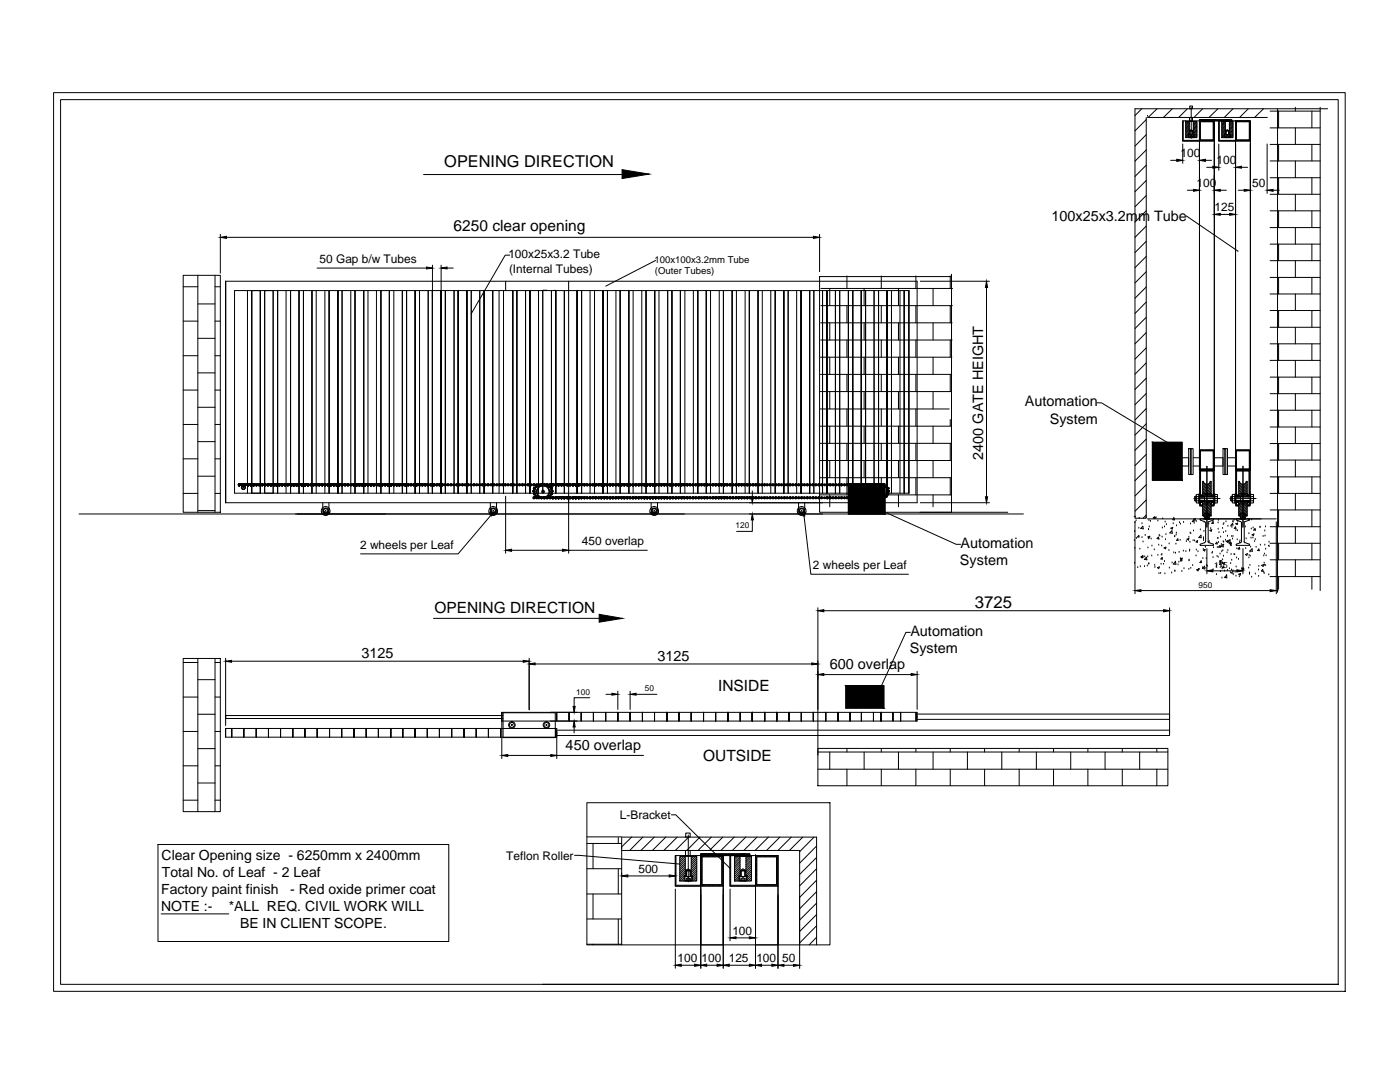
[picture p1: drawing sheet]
<svg xmlns="http://www.w3.org/2000/svg" width="279mm" height="216mm" viewBox="0 0 279 216" stroke-linecap="round" stroke-linejoin="round" font-family="sans-serif">
<defs><g id="words">
<g font-size="3.3">
<text x="88.7" y="33.4">OPENING DIRECTION</text>
<text x="194.5" y="121.2">3725</text>
</g>
<g font-size="3.1">
<text x="90.5" y="46.1">6250 clear opening</text>
<text x="86.7" y="122.4">OPENING DIRECTION</text>
<text x="143.3" y="137.9">INSIDE</text>
<text x="140.3" y="151.8">OUTSIDE</text>
</g>
<g font-size="2.9">
<text x="209.8" y="44.1">100x25x3.2mm Tube</text>
<text x="204.5" y="81.1">Automation</text>
<text x="209.5" y="84.6">System</text>
<text x="196.2" y="91.7" transform="rotate(-90 196.2 91.7)">2400 GATE HEIGHT</text>
<text x="191.6" y="112.8">System</text>
<text x="191.7" y="109.3">Automation</text>
<text x="72.1" y="131.3">3125</text>
<text x="131.2" y="131.8">3125</text>
<text x="181.6" y="130.4">System</text>
<text x="181.7" y="126.9">Automation</text>
<text x="165.6" y="133.4">600 overlap</text>
<text x="112.9" y="149.6">450 overlap</text>
</g>
<g font-size="2.8">
<text x="32.2" y="171.6">Clear Opening size - 6250mm x 2400mm</text>
<text x="32.2" y="178.3">Factory paint finish</text>
<text x="32.3" y="174.9">Total No. of Leaf - 2 Leaf</text>
<text x="57.9" y="178.3">- Red oxide primer coat</text>
<text x="32.2" y="181.8">NOTE :-</text>
<text x="45.7" y="181.8">*ALL REQ. CIVIL WORK WILL</text>
<text x="47.9" y="185.2">BE IN CLIENT SCOPE.</text>
</g>
<g font-size="2.4">
<text x="235.6" y="31.4">100</text>
<text x="242.8" y="32.8">100</text>
<text x="238.8" y="37.3">100</text>
<text x="249.9" y="37.3">50</text>
<text x="242.4" y="42.1">125</text>
<text x="63.8" y="52.4">50 Gap b/w Tubes</text>
<text x="101.5" y="51.5">100x25x3.2 Tube</text>
<text x="101.6" y="54.4">(Internal Tubes)</text>
<text x="71.9" y="109.5">2 wheels per Leaf</text>
<text x="116.1" y="108.7">450 overlap</text>
<text x="162.2" y="113.6">2 wheels per Leaf</text>
<text x="123.7" y="163.4">L-Bracket</text>
<text x="101" y="171.6">Teflon Roller</text>
<text x="127.4" y="174.1">500</text>
<text x="135.2" y="192">100</text>
<text x="140" y="192">100</text>
<text x="145.4" y="192">125</text>
<text x="146.2" y="186.5">100</text>
<text x="150.9" y="192">100</text>
<text x="156.1" y="192">50</text>
</g>
<g font-size="1.9">
<text x="130.6" y="52.5">100x100x3.2mm Tube</text>
<text x="130.7" y="54.8">(Outer Tubes)</text>
</g>
<g font-size="1.7">
<text x="146.8" y="105.4">120</text>
<text x="242.3" y="113.3">175</text>
<text x="239.2" y="117.2">950</text>
<text x="128.7" y="137.9">50</text>
<text x="115" y="138.6">100</text>
</g>
</g></defs>
<!-- layer: object -->
<g fill="none" stroke="#000" stroke-width=".2">
<path d="M229 23.4h23.9M229 23v.2M236.6 24.2h2.3v3.3h-2.3zM236.6 24.2h.1M236.9 24.2l-.3 .3M237.2 24.2l-.6 .6M237.2 27.1l-.4 .4M237.2 27.4l-.1 .1M237.3 26.2l-.7 .7M237.3 26.7l-.7 .7M237.3 24.3l-.7 .7M237.3 24.6l-.7 .7"/>
<path d="M237.3 24.8l-.7 .8M237.3 25.1l-.7 .8M237.3 25.4l-.7 .7M237.3 25.6l-.7 .8M237.3 25.9l-.7 .7M237.3 26.4l-.7 .8M238.2 24.2v.1M238.5 24.2l-.3 .4M238.7 24.2l-.5 .6M238.9 24.7l-.7 .7M238.9 25.2l-.7 .7M238.9 26.8l-.6 .6"/>
<path d="M238.9 27.3l-.2 .2M238.9 24.4l-.7 .7M238.9 24.9l-.7 .7M238.9 25.4l-.7 .7M238.9 25.7l-.7 .7M238.9 26l-.7 .7M238.9 26.2l-.6 .6M238.9 26.5l-.6 .6M238.9 27l-.5 .5M239.4 24.1h2.9v4h-2.9zM239.5 24.1l-.1 .1M239.6 24.3h2.5v3.6h-2.5z"/>
<path d="M239.6 24.3l-.2 .2M239.6 24.5l-.2 .2M239.6 24.7l-.2 .1M239.6 24.8l-.2 .2M239.6 25l-.2 .2M239.6 25.1l-.2 .2M239.6 25.3l-.2 .2M239.6 25.5l-.2 .2M239.6 25.6l-.2 .3M239.6 25.8l-.2 .2M239.6 26l-.2 .1M239.6 26.1l-.2 .2"/>
<path d="M239.6 26.3l-.2 .2M239.6 26.5l-.2 .2M239.6 26.7l-.2 .1M239.6 26.8l-.2 .2M239.6 27l-.2 .2M239.6 27.1l-.2 .2M239.6 27.3l-.2 .2M239.6 27.5l-.2 .1M239.6 27.6l-.2 .2M239.6 27.8l-.2 .2M239.6 27.9l-.2 .2M239.6 24.1l-.2 .2"/>
<path d="M239.8 24.1l-.2 .2M239.8 27.9l-.2 .2M239.9 24.1l-.1 .2M239.9 27.9l-.2 .2M240.1 27.9l-.2 .2M240.1 24.1l-.2 .2M240.2 27.9l-.1 .2M240.3 24.1l-.2 .2M240.4 27.9l-.2 .2M240.4 24.1l-.1 .2M240.6 27.9l-.2 .2M240.6 24.1l-.2 .2"/>
<path d="M240.7 27.9l-.1 .2M240.8 24.1l-.2 .2M240.9 27.9l-.2 .2M240.9 24.1l-.2 .2M241.1 27.9l-.2 .2M241.1 24.1l-.2 .2M241.2 27.9l-.2 .2M241.3 24.1l-.2 .2M241.4 27.9l-.2 .2M241.4 24.1l-.2 .2M241.6 24.1l-.2 .2M241.6 27.9l-.2 .2"/>
<path d="M241.7 27.9l-.2 .2M241.8 24.1l-.2 .2M241.9 27.9l-.2 .2M241.9 24.1l-.1 .2M242 27.9l-.1 .2M242.1 24.1l-.2 .2M242.3 24.1l-.2 .2M242.3 26.5l-.2 .2M242.3 27l-.2 .2M242.3 24.2l-.2 .2M242.3 24.4l-.2 .1M242.3 24.5l-.2 .2"/>
<path d="M242.3 24.7l-.2 .2M242.3 24.8l-.2 .2M242.3 25l-.2 .2M242.3 25.2l-.2 .2M242.3 25.3l-.2 .3M242.3 25.5l-.2 .2M242.3 25.7l-.2 .2M242.3 25.9l-.2 .1M242.3 26l-.2 .2M242.3 26.2l-.2 .2M242.3 26.4l-.2 .1M242.3 26.7l-.2 .2"/>
<path d="M242.3 26.8l-.2 .2M242.3 27.2l-.2 .1M242.3 27.3l-.2 .2M242.3 27.5l-.2 .2M242.3 27.7l-.2 .1M242.3 27.8l-.3 .3M242.3 28l-.1 .1M243.8 24.2h2.3v3.3h-2.3zM244 24.2l-.2 .3M244.3 24.2l-.5 .6M244.4 27l-.4 .5M244.4 27.3l-.2 .2"/>
<path d="M244.5 24.3l-.7 .7M244.5 24.5l-.7 .8M244.5 24.8l-.7 .7M244.5 25.1l-.7 .7M244.5 25.3l-.7 .8M244.5 25.6l-.7 .7M244.5 25.9l-.7 .7M244.5 26.1l-.7 .8M244.5 26.4l-.7 .7M244.5 26.7l-.7 .7M245.4 24.2l-.1 .1M245.6 24.2l-.3 .3"/>
<path d="M245.9 24.2l-.6 .6M246.1 25.9l-.8 .8M246.1 26.5l-.6 .6M246.1 24.3l-.8 .8M246.1 24.6l-.8 .7M246.1 24.9l-.8 .7M246.1 25.1l-.8 .8M246.1 25.4l-.8 .7M246.1 25.7l-.8 .7M246.1 26.2l-.6 .6M246.1 26.7l-.6 .6M246.1 27l-.5 .5"/>
<path d="M246.1 27.2l-.2 .3M246.6 24.1h2.9v4h-2.9zM246.6 24.1v.1M246.7 24.3h2.6v3.6h-2.6zM246.7 24.5l-.1 .2M246.7 24.6l-.1 .2M246.7 24.8l-.1 .2M246.7 25l-.1 .1M246.7 25.1l-.1 .2M246.7 25.3l-.1 .2M246.7 25.5l-.1 .1M246.7 25.6l-.1 .2"/>
<path d="M246.7 25.8l-.1 .2M246.7 25.9l-.1 .2M246.7 26.1l-.1 .2M246.7 26.3l-.1 .2M246.7 26.4l-.1 .3M246.7 26.6l-.1 .2M246.7 26.8l-.1 .2M246.7 27l-.1 .1M246.7 27.1l-.1 .2M246.7 27.3l-.1 .2M246.7 27.5l-.1 .1M246.7 27.6l-.1 .2"/>
<path d="M246.7 27.8l-.1 .2M246.7 27.9l-.1 .2M246.8 24.1l-.2 .2M246.9 27.9l-.2 .2M247 24.1l-.4 .4M247.1 27.9l-.2 .2M247.1 24.1l-.2 .2M247.3 27.9l-.3 .2M247.3 24.1l-.2 .2M247.4 27.9l-.2 .2M247.5 24.1l-.2 .2M247.6 24.1l-.2 .2"/>
<path d="M247.6 27.9l-.2 .2M247.8 24.1l-.2 .2M247.8 27.9l-.2 .2M247.9 27.9l-.2 .2M247.9 24.1l-.1 .2M248.1 27.9l-.2 .2M248.1 24.1l-.2 .2M248.2 27.9l-.1 .2M248.3 24.1l-.2 .2M248.4 27.9l-.2 .2M248.4 24.1l-.1 .2M248.6 27.9l-.2 .2"/>
<path d="M248.6 24.1l-.2 .2M248.7 27.9l-.1 .2M248.8 24.1l-.2 .2M248.9 27.9l-.2 .2M248.9 24.1l-.2 .2M249.1 27.9l-.2 .2M249.1 24.1l-.2 .2M249.2 24.1l-.1 .2M249.2 27.9l-.2 .2M249.4 24.1l-.2 .2M249.5 24.2l-.2 .2M249.5 24.3l-.2 .2"/>
<path d="M249.5 24.5l-.2 .2M249.5 24.7l-.2 .1M249.5 24.8l-.2 .2M249.5 25l-.2 .2M249.5 25.2l-.2 .1M249.5 25.3l-.2 .2M249.5 25.5l-.2 .2M249.5 25.6l-.2 .3M249.5 25.8l-.2 .2M249.5 26l-.2 .2M249.5 26.1l-.2 .3M249.5 26.3l-.2 .2"/>
<path d="M249.5 26.5l-.2 .2M249.5 26.7l-.2 .1M249.5 26.8l-.2 .2M249.5 27l-.2 .2M249.5 27.2l-.2 .1M249.5 27.3l-.2 .2M249.5 27.5l-.2 .2M249.5 27.6l-.2 .2M249.5 27.8l-.3 .3M249.5 28l-.1 .1M265 21.7h-38.5v81.7h2.3v-80M238.4 99.2h.3"/>
<path d="M238.4 99.9h.3M238.4 99.2v.7M238.4 99.9h.1M238.5 99.9h.2M238.5 99.1h.2M238.5 99.1l-.1 .1M238.5 99.1v.8M238.7 98.9v1.2M238.8 99.1v.8M238.8 98.6v.5M238.8 99.9v.4M238.8 98.7h.4"/>
<path d="M238.8 99.1h.4M238.8 99.9h.4M239.2 98.6v.5M239.2 99.9v.4M239.2 99.1v.8M239.3 98.5h.1v2h-.1zM239.3 98.9v1.2M239.4 89.8h2.9v4h-2.9zM239.4 99.9h2.9l-.2 .2-.2-.2M239.4 99l.2-.2 .3 .3M239.4 99.1h2.9M239.4 99.2h1"/>
<path d="M239.4 99.9h1M239.5 99.1l.1-.2 .2 .2M239.5 89.8h-.1M239.5 99.9l-.1 .1M239.6 89.9h2.5v3.7h-2.5zM239.6 90l-.2 .2M239.6 90.2l-.2 .1M239.6 90.3l-.2 .2M239.6 90.5l-.2 .2M239.6 90.6l-.2 .2M239.6 90.8l-.2 .2M239.6 91l-.2 .2"/>
<path d="M239.6 91.1l-.2 .2M239.6 91.3l-.2 .2M239.6 91.5l-.2 .1M239.6 91.6l-.2 .2M239.6 91.8l-.2 .2M239.6 92l-.2 .1M239.6 92.1l-.2 .2M239.6 92.3l-.2 .2M239.6 92.4l-.2 .3M239.6 92.6l-.2 .2M239.6 92.8l-.2 .1M239.6 92.9l-.2 .2"/>
<path d="M239.6 93.1l-.2 .2M239.6 93.3l-.2 .2M239.6 93.5l-.2 .1M239.6 99.1v-5.1h2.5v5.1M239.6 97l-.2 .1M239.6 97.6l-.2 .1M239.6 97.8l-.2 .1M239.6 93.6l-.2 .2M239.6 94.5l-.2 .2M239.6 94.7l-.2 .2M239.6 99l.1 .1M239.6 94.1l-.2 .2"/>
<path d="M239.6 94.3l-.2 .2M239.6 94.9l-.2 .2M239.6 95.1l-.2 .2M239.6 95.3l-.2 .2M239.6 95.5l-.2 .2M239.6 95.7l-.2 .2M239.6 96l-.2 .1M239.6 96.1l-.2 .2M239.6 96.3l-.2 .2M239.6 96.5l-.2 .2M239.6 96.8l-.2 .1M239.6 97.1l-.2 .3"/>
<path d="M239.6 97.4l-.2 .1M239.6 97.9l-.2 .3M239.6 98.2l-.2 .2M239.6 98.4l-.2 .1M239.6 98.6l-.2 .1M239.6 100l-.2 .2M239.6 89.8l-.2 .2M239.7 98.8l.3 .3M239.7 99.9l.3 .3M239.8 89.8l-.2 .1M239.8 93.6l-.4 .3M239.8 98.8l.2 .2"/>
<path d="M239.8 99.9l.2 .2M239.9 98.8l.1 .1M239.9 99.9l.1 .1M239.9 89.8l-.1 .1M239.9 93.6l-.5 .5M239.9 93.8l-.1 .2M240 98.8h.1M240 98.5h.1M240 97.6l.9 .9M240 97.3l1.2 1.2M240 97l1.5 1.5M240 96.7l1.7 1.7"/>
<path d="M240 96.4l1.7 1.7M240 96.1l.1 3M240 99.9v3M240 98.2l.3 .3M240 97.9l.6 .6M240 96v.1M240.1 93.6l-.2 .2M240.1 89.8l-.2 .1M240.1 99.9l.1 .1M240.1 96a.72 .72 0 0 0 .7 .6 .72 .72 0 0 0 .7-.5l.2 .2M240.1 96.1h-.1l.3 .2M240.1 93.8l-.1 .2"/>
<path d="M240.1 99l.1 .1M240.2 99.9l.1 .1M240.2 93.6l-.1 .2M240.2 99l.1 .1M240.3 89.8l-.2 .1M240.3 99.9l.1 .1M240.4 93.8l-.3 .2M240.4 99l.1 1M240.4 93.6l-.2 .2M240.4 89.8l-.1 .1M240.4 96.5l1.3 1.3M240.4 99l.1 .1"/>
<path d="M240.6 93.6l-.2 .2M240.6 89.8l-.2 .1M240.7 93.6l-.3 .4M240.8 89.8l-.2 .1M240.9 93.6l-.3 .4M240.9 96.6l.8 .9M240.9 93.8l-.1 .2M240.9 89.8l-.2 .1M241.1 93.6l-.2 .2M241.1 89.8l-.2 .1M241.1 96.6l.6 .6M241.2 99.1h.1"/>
<path d="M241.2 99.9l.1 .1M241.2 93.6l-.2 .2M241.2 99l.1 .1M241.3 89.8l-.2 .1M241.3 96.5l.4 .4M241.3 99.9l.1 .1M241.4 99v.1M241.4 89.8l-.2 .1M241.4 93.6l-.4 .4M241.4 99.9l.1 .1M241.5 96.3l.2 .2M241.5 99v.1"/>
<path d="M241.5 99l.1 .1M241.5 99.9l.1 .1M241.6 96l-.1 .1M241.6 89.8l-.2 .1M241.6 93.6l-.4 .4M241.6 96.1h.1M241.6 99.9v3M241.6 96l.1 .1M241.7 99l.1 .1M241.7 98.8l.3 .3M241.7 99.9l.3 .3M241.7 93.6l-.3 .4"/>
<path d="M241.7 96.1v2.9M241.7 98.9l.2 .2M241.8 89.8l-.2 .1M241.8 98.8l.3 .3 .2-.2M241.8 99.9l.3 .3M241.9 93.6l-.3 .4M241.9 98.8l.2 .2M241.9 89.8l-.1 .1M242 93.8l-.2 .2M242 98.8l.1 .1M242 93.6l-.1 .2M242 99.9l.1 .1"/>
<path d="M242.1 89.8l-.2 .1M242.1 99.9h.1M242.1 99.9v.9h-.4M242.2 93.8l-.2 .2M242.3 89.8l-.2 .1M242.3 98.5h.1v2h-.1zM242.3 94.3l-.2 .1M242.3 95.1l-.2 .1M242.3 95.7l-.2 .2M242.3 96.7l-.2 .2M242.3 98.7l-.2 .2M242.3 98.5l-.2 .2"/>
<path d="M242.3 93.8l-.2 .3M242.3 94.1l-.2 .2M242.3 94.5l-.2 .1M242.3 94.7l-.2 .2M242.3 94.9l-.2 .2M242.3 95.3l-.2 .1M242.3 95.5l-.2 .2M242.3 95.9l-.2 .2M242.3 96.1l-.2 .2M242.3 96.3l-.2 .2M242.3 96.5l-.2 .2M242.3 96.9l-.2 .2"/>
<path d="M242.3 97.1l-.2 .2M242.3 97.3l-.2 .2M242.3 97.5l-.2 .2M242.3 97.7l-.2 .2M242.3 97.9l-.2 .2M242.3 98.1l-.2 .2M242.3 98.3l-.2 .2M242.3 89.9l-.2 .1M242.3 90l-.2 .2M242.3 90.2l-.2 .2M242.3 90.3l-.2 .2M242.3 90.5l-.2 .2"/>
<path d="M242.3 90.7l-.2 .2M242.3 90.8l-.2 .2M242.3 91l-.2 .2M242.3 91.2l-.2 .1M242.3 91.3l-.2 .2M242.3 91.5l-.2 .2M242.3 91.7l-.2 .1M242.3 91.8l-.2 .2M242.3 92l-.2 .2M242.3 92.1l-.2 .3M242.3 92.3l-.2 .2M242.3 92.5l-.2 .2"/>
<path d="M242.3 92.7l-.2 .1M242.3 92.8l-.2 .2M242.3 93l-.2 .2M242.3 93.2l-.2 .1M242.3 93.3l-.2 .2M242.3 93.5l-.3 .3M242.3 93.6l-.1 .2M242.9 98.6v.5h-.5M242.9 99.1v.8h-.5M242.9 98.7h-.5v1.7l.5-.1v-.4M243 98.9v1.2M245.6 99.2h.3"/>
<path d="M245.6 99.9h.3M245.6 99.2v.7M245.6 99.9h.1M245.7 99.9h.2M245.7 99.1h.2M245.7 99.1l-.1 .1M245.7 99.1v.8M245.9 98.9v1.2M246 99.1v.8M246 98.6v.5M246 99.9v.4M246 98.7h.4"/>
<path d="M246.4 98.6v.5h-.4M246.4 99.9v.4l-.4 .1M246.4 99.1v.8h-.4M246.5 98.5h.1v2h-.1zM246.5 98.9v1.2M246.6 89.8h2.9v4h-2.9zM246.6 99l.2-.2 .3 .3M246.6 89.8h.1M246.6 99.9h2.9l-.2 .2M246.6 99.1h2.9M246.6 99.2h1M246.6 99.9h1"/>
<path d="M246.7 99.1l.1-.1 .1 .1M246.7 99.9l-.1 .1M246.7 89.9h2.6v3.7h-2.6zM246.7 90.1l-.1 .2M246.7 90.3l-.1 .2M246.7 90.5l-.1 .1M246.7 90.6l-.1 .2M246.7 90.8l-.1 .2M246.7 91l-.1 .1M246.7 91.1l-.1 .2M246.7 91.3l-.1 .2M246.7 91.4l-.1 .2"/>
<path d="M246.7 91.6l-.1 .2M246.7 91.8l-.1 .2M246.7 91.9l-.1 .2M246.7 92.1l-.1 .2M246.7 92.3l-.1 .1M246.7 92.4l-.1 .2M246.7 92.6l-.1 .2M246.7 92.8l-.1 .1M246.7 92.9l-.1 .2M246.7 93.1l-.1 .2M246.7 93.2l-.1 .3M246.7 93.4l-.1 .2"/>
<path d="M246.7 93.6l-.1 .2M246.8 98.9l.2 .2M246.8 89.8l-.2 .2M246.8 99.1h.1M246.8 94.1l-.2 .2M246.8 94.3l-.2 .2M246.8 94.5l-.2 .2M246.8 94.7l-.2 .2M246.8 94.9l-.2 .2M246.8 95.2l-.2 .1M246.8 95.3l-.2 .2M246.8 95.5l-.2 .2"/>
<path d="M246.8 95.7l-.2 .2M246.8 96l-.2 .1M246.8 96.2l-.2 .1M246.8 96.3l-.2 .2M246.8 96.5l-.2 .2M246.8 96.8l-.2 .1M246.8 97l-.2 .1M246.8 97.2l-.2 .2M246.8 97.4l-.2 .2M246.8 97.6l-.2 .1M246.8 97.8l-.2 .1M246.8 98l-.2 .2"/>
<path d="M246.8 98.2l-.2 .2M246.8 98.4l-.2 .2M246.8 98.6l-.2 .1M246.9 98.8l.3 .3M246.9 93.6l-.3 .3M246.9 99.9l.3 .3M247 89.8l-.4 .4M247 93.8l-.4 .3M247 98.8l.2 .2M247 99.9l.2 .2M247.1 93.6l-.2 .2M247.1 98.8l.1 .1"/>
<path d="M247.1 99.9l.1 .1M247.1 89.8l-.2 .1M247.1 93.8l-.1 .2M247.2 97.4l1.2 1.1M247.2 97.1l1.5 1.4M247.2 96.8l1.7 1.7M247.2 96.5l1.7 1.7M247.2 100l.1 2.9M247.2 98.3l.2 .2M247.2 98l.5 .5M247.2 97.7l.8 .8M247.2 99.9l.1 .1"/>
<path d="M247.2 96v.1M247.3 93.6l-.3 .2M247.3 96.1h.1M247.3 99v.1M247.3 89.8l-.2 .1M247.3 99.9l.1 .1M247.3 96a.73 .73 0 0 0 .7 .6 .73 .73 0 0 0 .8-.6M247.3 99l.1 .1M247.3 93.8l-.1 .2M247.4 93.6l-.2 .2M247.4 99l.1 .1M247.4 99.9l.1 .1"/>
<path d="M247.5 89.8l-.2 .1M247.5 99.9l.1 .1M247.6 99l.1 1M247.6 89.8l-.2 .1M247.6 93.6l-.2 .2M247.6 99l.1 .1M247.8 89.8l-.2 .1M247.8 93.6l-.4 .4M247.8 93.8l-.2 .2M247.9 93.6l-.2 .2M247.9 89.8l-.1 .1M248 96.6l.9 1"/>
<path d="M248 93.8l-.2 .2M248.1 93.6l-.2 .2M248.1 89.8l-.2 .1M248.1 93.8l-.1 .2M248.2 93.6l-.1 .2M248.3 89.8l-.2 .1M248.3 96.6l.6 .7M248.4 93.8l-.2 .2M248.4 93.6l-.2 .2M248.4 99.1h.1M248.4 89.8l-.1 .1M248.4 99l.1 .1"/>
<path d="M248.4 99.9l.1 .1M248.5 96.5l.4 .5M248.5 99.9l.1 .1M248.6 93.6l-.2 .2M248.6 99l.1 .1M248.6 89.8l-.2 .1M248.6 96.4l.3 .3M248.6 99.9l.1 .1M248.7 99v.1M248.7 93.6l-.3 .4M248.7 96.2l.2 .1M248.7 99.9l.1 .1"/>
<path d="M248.8 89.8l-.2 .1M248.8 96.1h.1M248.8 99v.1M248.8 93.8l-.2 .2M248.8 99.9l.1 3h-.2M248.8 96l.1 .1M248.9 99v.1M248.9 97.9l-1.7-1.7v2.8M248.9 98.8l.3 .3 .1-5.1h-2.5v5.1M248.9 93.6l-.2 .2M248.9 96.1v2.9M248.9 99l.1 .1"/>
<path d="M248.9 98.9l.3 .2M248.9 99.9l.3 .3M248.9 89.8l-.2 .1M249 98.8l.3 .3M249 99.9l.3 .3M249.1 93.6l-.2 .2M249.1 99.9l.2 .2M249.1 89.8l-.2 .1M249.2 93.8l-.2 .2M249.2 98.8l.1 .1M249.2 89.8l-.1 .1M249.2 93.6l-.4 .4"/>
<path d="M249.3 100v.8h-.4M249.4 89.8l-.2 .1M249.5 98.7l-.2 .3-.2-.2M249.5 98.5l.1 2zM249.5 94.9l-.2 .2M249.5 93.9l-.2 .2M249.5 94.1l-.2 .2M249.5 94.3l-.2 .2M249.5 94.5l-.2 .1M249.5 94.7l-.2 .2M249.5 95.1l-.2 .2M249.5 95.3l-.2 .2"/>
<path d="M249.5 95.5l-.2 .2M249.5 95.7l-.2 .2M249.5 95.9l-.2 .2M249.5 96.1l-.2 .2M249.5 96.3l-.2 .2M249.5 96.5l-.2 .2M249.5 96.7l-.2 .2M249.5 96.9l-.2 .2M249.5 97.1l-.2 .2M249.5 97.3l-.2 .2M249.5 97.5l-.2 .2M249.5 97.7l-.2 .2"/>
<path d="M249.5 97.9l-.2 .2M249.5 98.1l-.2 .2M249.5 98.3l-.2 .2M249.5 98.5l-.2 .2M249.5 99l-.2 .1M249.5 89.8l-.2 .2M249.5 90l-.2 .2M249.5 90.2l-.2 .1M249.5 90.3l-.2 .2M249.5 90.5l-.2 .2M249.5 90.7l-.2 .1M249.5 90.8l-.2 .2"/>
<path d="M249.5 91l-.2 .2M249.5 91.1l-.2 .2M249.5 91.3l-.2 .2M249.5 91.5l-.2 .2M249.5 91.6l-.2 .2M249.5 91.8l-.2 .2M249.5 92l-.2 .1M249.5 92.1l-.2 .2M249.5 92.3l-.2 .2M249.5 92.5l-.2 .2M249.5 92.6l-.2 .2M249.5 92.8l-.2 .2"/>
<path d="M249.5 92.9l-.2 .3M249.5 93.1l-.2 .2M249.5 93.3l-.2 .2M249.5 93.5l-.3 .3M249.5 93.6l-.3 .4M250.1 98.6v.5h-.5M250.1 99.1v.8h-.5M250.1 98.7h-.5v1.7l.5-.1v-.4M250.2 98.9v1.2M229 103.5h25.7M238.8 100.4h.4M239.6 100l.2 .2"/>
<path d="M239.6 100.2l-.2 .2M239.6 100.4l-.2 .2M239.6 100.6l-.2 .2M239.6 100.2h.1M239.6 100.1l.1 .1M239.6 100.8l-.1 .2M239.8 100.8l-.1 .2M239.9 100.8l-.1 .2M239.9 100.2l-.3-.3v.9h.4M240 101.2l1.7 1.7M240 100.6l1.7 1.7M240 102.8l.2 .1"/>
<path d="M240 102.4l.3 .3M240 102.1l.4 .5M240 101.8l.6 .6M240 101.5l.9 .9M240.2 100.5l1.5 1.6M240.5 100.5l1.2 1.3M240.5 103.4l-.2 .1M240.7 102.4l-.4 .5M240.8 100.5l.9 .9M240.9 102.4l-.6 .7M241.1 102.4l-.7 .8M241.1 100.5l.6 .6"/>
<path d="M241.2 102.5l-.8 .8M241.2 103.4l.2 .1M241.3 102.6l-.8 .8M241.4 103.2l-.3 .3M241.4 102.8l-.7 .7M241.4 102.9l-.6 .6M241.4 100.5l.3 .3M241.5 102.9h.2M241.5 102.9a.77 .77 0 0 0-.7-.5 .77 .77 0 0 0-.7 .5M241.7 101h.6v-7.2h-2.9v7.2l.6-.1 1.7 1.7M241.7 100.5h.1M241.7 100.2h.1"/>
<path d="M241.7 100.1l.1 .1M241.7 100l.3 .2M241.8 100.8v.2M241.9 100.8h-.1M242.1 100.8l-.2 .2M242.3 100.1l-.2 .2M242.3 100.4l-.2 .1M242.3 100.7l-.2 .3M242.3 100.6l-.2 .1M246.6 100.2l.2-.2 .2 .2M246.8 100.2h.1M246.8 100.2l-.2 .2"/>
<path d="M246.8 100.4l-.2 .2M246.8 100.6l-.2 .2M246.8 100.1l.1 .1M246.8 100.8l-.1 .2M247 100.8l-.1 .2M247.1 101h.1M247.1 100.8v.2M247.1 100.2l-.3-.3v.9h.4M247.2 101.3l1.1 1.1-.7 .8M247.2 101l1.7 1.7M247.2 100.7l1.7 1.7M247.2 102.5l.2 .3"/>
<path d="M247.2 102.2l.4 .4M247.2 101.9l.5 .6M247.2 101.6l.8 .8-.5 .5M247.3 102.9h.1M247.3 100.5l1.6 1.6M247.6 100.5l1.3 1.3M247.6 103.4l-.1 .1M247.9 100.5l1 1M248.1 102.4l-.6 .7M248.2 100.5l.7 .7M248.4 102.5l-.8 .8M248.4 103.4l.2 .1"/>
<path d="M248.5 100.5l.4 .5h.6v-7.2h-2.9v7.2h.6M248.5 102.6l-.8 .8M248.6 103.2l-.3 .3M248.6 102.8l-.8 .7M248.6 102.9l-.6 .6M248.7 102.9h.1M248.7 102.9a.72 .72 0 0 0-.7-.5 .72 .72 0 0 0-.7 .5M248.8 100.5l.1 .1M248.9 100.2h.1M248.9 100.1l.2 .1M248.9 100l.3 .2M249 100.8v.2"/>
<path d="M249.1 100.8h-.1M249.3 100.8l-.2 .2M249.5 100.1l-.2 .3M249.5 100.4l-.2 .1M249.5 100.6l-.2 .1M249.5 100.8l-.2 .2M124.1 169.7h35.5v18.8M124.1 169v.3M124.1 167h38.9v21.5M135.7 170.9h3.4v4.9h-3.4zM136 170.9l-.3 .4M136.5 170.9l-.8 .8"/>
<path d="M136.6 175.2l-.6 .6M136.6 175.6l-.3 .2M136.8 171l-1.1 1.1M136.8 171.4l-1.1 1.1M136.8 171.8l-1.1 1.1M136.8 172.2l-1.1 1.1M136.8 172.6l-1.1 1.1M136.8 173l-1.1 1.1M136.8 173.4l-1.1 1.1M136.8 173.8l-1.1 1.1M136.8 174.2l-1.1 1.1M136.8 174.6l-1.1 1.1"/>
<path d="M138.1 170.9l-.1 .1M138.5 170.9l-.5 .5M138.9 170.9l-.9 .9M139.1 172.3l-1.1 1.1M139.1 171.1l-1.1 1.1M139.1 171.5l-1.1 1.1M139.1 171.9l-1.1 1.1M139.1 172.7l-1.1 1.1M139.1 173.1l-1.1 1.1M139.1 173.5l-1.1 1.1M139.1 173.9l-.9 .9M139.1 174.3l-.9 .9"/>
<path d="M139.1 174.7l-.9 .9M139.1 175.1l-.7 .7M139.1 175.5l-.3 .3M139.9 170.7h4.4v6.1h-4.4zM139.9 170.7v.1M140.1 171h3.9v5.5h-3.9zM140.1 171.2l-.2 .3M140.1 171.5l-.2 .2M140.1 171.7l-.2 .3M140.1 171.9l-.2 .3M140.1 172.2l-.2 .3M140.1 172.5l-.2 .2"/>
<path d="M140.1 172.7l-.2 .3M140.1 173l-.2 .3M140.1 173.2l-.2 .3M140.1 173.5l-.2 .3M140.1 173.7l-.2 .3M140.1 174l-.2 .2M140.1 174.2l-.2 .3M140.1 174.5l-.2 .2M140.1 174.7l-.2 .3M140.1 174.9l-.2 .3M140.1 175.2l-.2 .3M140.1 175.5l-.2 .3"/>
<path d="M140.1 175.7l-.2 .3M140.1 176l-.2 .3M140.1 176.2l-.2 .3M140.1 176.5l-.2 .3M140.2 170.7l-.3 .3M140.3 176.5l-.2 .3M140.4 170.7l-.5 .5M140.6 176.5l-.3 .3M140.6 170.7l-.2 .3M140.8 176.5l-.3 .3M140.9 170.7l-.3 .3M141.1 176.5l-.3 .3"/>
<path d="M141.1 170.7l-.2 .3M141.3 176.5l-.3 .3M141.4 170.7l-.3 .3M141.6 176.5l-.3 .3M141.6 170.7l-.3 .3M141.8 176.5l-.3 .3M141.9 170.7l-.3 .3M142.1 176.5l-.3 .3M142.1 170.7l-.3 .3M142.4 176.5l-.3 .3M142.4 170.7l-.3 .3M142.6 176.5l-.3 .3"/>
<path d="M142.6 170.7l-.2 .3M142.8 176.5l-.2 .3M142.9 170.7l-.3 .3M143.1 176.5l-.3 .3M143.2 170.7l-.3 .3M143.3 176.5l-.2 .3M143.4 170.7l-.3 .3M143.6 176.5l-.3 .3M143.6 170.7l-.2 .3M143.8 176.5l-.3 .3M143.9 170.7l-.3 .3M144.1 170.7l-.2 .3"/>
<path d="M144.3 176.3l-.5 .5M144.3 170.8l-.3 .3M144.3 171l-.3 .3M144.3 171.3l-.3 .3M144.3 171.5l-.3 .3M144.3 171.8l-.3 .2M144.3 172l-.3 .3M144.3 172.3l-.3 .2M144.3 172.5l-.3 .3M144.3 172.7l-.3 .3M144.3 173l-.3 .3M144.3 173.3l-.3 .3"/>
<path d="M144.3 173.5l-.3 .3M144.3 173.8l-.3 .3M144.3 174l-.3 .3M144.3 174.3l-.3 .3M144.3 174.5l-.3 .3M144.3 174.8l-.3 .2M144.3 175l-.3 .3M144.3 175.3l-.3 .2M144.3 175.5l-.3 .3M144.3 175.8l-.3 .3M144.3 176l-.3 .3M144.3 176.5l-.3 .3"/>
<path d="M144.3 176.8h.1M146.6 170.9h3.4v4.9h-3.4zM146.9 170.9l-.3 .3M147.3 170.9l-.7 .7M147.5 175.2l-.7 .6M147.5 175.5l-.3 .3M147.7 170.9l-1.1 1.1M147.7 171.3l-1.1 1.1M147.7 171.7l-1.1 1.1M147.7 172.1l-1.1 1.1M147.7 172.5l-1.1 1.1M147.7 173l-1.1 1.1"/>
<path d="M147.7 173.3l-1.1 1.1M147.7 173.8l-1.1 1.1M147.7 174.1l-1.1 1.1M147.7 174.6l-1.1 1.1M148.9 170.9h.1M149.3 170.9l-.4 .4M149.7 170.9l-.8 .8M150 171l-1.1 1.1M150 171.4l-1.1 1.1M150 171.8l-1.1 1.1M150 172.2l-1.1 1.1M150 172.7l-1.1 1.1"/>
<path d="M150 173l-1.1 1.1M150 173.5l-1.1 1.1M150 173.8l-1 1M150 174.3l-.9 .9M150 174.7l-.9 .9M150 175.1l-.7 .7M150 175.5l-.4 .3M150.8 170.7h.1M150.8 170.7h4.5v6.1h-4.5zM151 171h4v5.5h-4zM151 170.7l-.2 .3M151 171.2l-.2 .3"/>
<path d="M151 171.4l-.2 .3M151 171.7l-.2 .2M151 171.9l-.2 .3M151 172.2l-.2 .3M151 172.4l-.2 .3M151 172.7l-.2 .3M151 172.9l-.2 .3M151 173.2l-.2 .3M151 173.4l-.2 .3M151 173.7l-.2 .3M151 173.9l-.2 .3M151 174.2l-.2 .3"/>
<path d="M151 174.4l-.2 .3M151 174.7l-.2 .2M151 174.9l-.2 .3M151 175.2l-.2 .3M151 175.5l-.2 .2M151 175.7l-.2 .3M151 175.9l-.2 .3M151 176.2l-.2 .3M151 176.4l-.2 .3M151.2 176.5l-.3 .3M151.3 170.7l-.5 .5M151.5 176.5l-.3 .3"/>
<path d="M151.5 170.7l-.3 .3M151.7 176.5l-.2 .3M151.8 170.7l-.3 .3M152 176.5l-.3 .3M152 170.7l-.2 .3M152.2 176.5l-.2 .3M152.3 170.7l-.3 .3M152.5 176.5l-.3 .3M152.5 170.7l-.2 .3M152.7 176.5l-.3 .3M152.8 170.7l-.3 .3M153 176.5l-.3 .3"/>
<path d="M153 170.7l-.3 .3M153.2 176.5l-.3 .3M153.3 170.7l-.3 .3M153.5 176.5l-.3 .3M153.5 170.7l-.3 .3M153.7 176.5l-.3 .3M153.8 170.7l-.3 .3M154 176.5l-.3 .3M154 170.7l-.3 .3M154.2 176.5l-.2 .3M154.3 170.7l-.3 .3M154.5 176.5l-.3 .3"/>
<path d="M154.5 170.7l-.3 .3M154.7 176.5l-.2 .3M154.8 170.7l-.3 .3M155.1 170.7l-.3 .3M155.3 174.5l-.3 .3M155.3 176.3l-.6 .5M155.3 170.7l-.3 .3M155.3 171l-.3 .3M155.3 171.2l-.3 .3M155.3 171.5l-.3 .3M155.3 171.7l-.3 .3M155.3 172l-.3 .3"/>
<path d="M155.3 172.2l-.3 .3M155.3 172.5l-.3 .2M155.3 172.7l-.3 .3M155.3 173l-.3 .3M155.3 173.2l-.3 .3M155.3 173.5l-.3 .3M155.3 173.7l-.3 .3M155.3 174l-.3 .3M155.3 174.2l-.3 .3M155.3 174.7l-.3 .3M155.3 175l-.3 .3M155.3 175.2l-.3 .3"/>
<path d="M155.3 175.5l-.3 .3M155.3 175.8l-.3 .2M155.3 176l-.3 .3M155.3 176.5l-.3 .3M155.3 176.7l-.1 .1"/>
<circle cx="240.8" cy="102.9" r=".57"/>
<circle cx="248" cy="102.9" r=".57"/>
</g>
<!-- layer: 0 -->
<g fill="none" stroke="#000" stroke-width=".2">
<path d="M10.7 18.5h257.8v179.3h-257.8zM12.1 19.9h255v176.5h-255zM84.5 34.8h39.6M227.9 21.7l-1.4 1.4M228.8 23.9l-2.3 2.2M228.8 26.9l-2.3 2.3M228.8 29.9l-2.3 2.3M228.8 33l-2.3 2.2M228.8 36l-2.3 2.3M228.8 39l-2.3 2.3M230.9 21.7l-1.8 1.7M233.6 32h1.3"/>
<path d="M234 21.7l-1.8 1.7M236 24.1h3.4v4h-3.4zM236 24.1v4h3.4v65.7M236 28.7v3.9M236.1 24.1v3.9h3.3M237 38h1.2M237 21.7l-1.8 1.7M237.2 26.8h.1M237.2 26.8h.2M237.2 26.8v.7M237.3 27.4h.9M237.3 27.4v.1"/>
<path d="M237.3 26.9v.5M237.3 24.2v2.6M237.4 23.4h.6v.7h-.6zM237.4 21.2h.6v.5h-.6zM237.4 26.1h.6M237.4 26.1l.3-.2 .3 .2M237.4 26.1v.8M237.5 27.2h.5M237.5 27.2v.3M237.5 27.2l.2-.2 .3 .2M237.5 26.9v-.8h-.1h.6v.8M237.6 27.2v.3"/>
<path d="M237.9 27.2v.3M238 26.8h.3v.7M238 26.1v.8M238 27.2v.3M238.2 24.2v2.6M238.2 27.4l-.1 .1M238.2 26.9v.5M238.2 26.8l-1 .1M239.4 23.9h6.4v.2h-6.4zM239.4 24.1h2.9v69.7h-2.9zM240 21.7l-1.7 1.7M240.6 32h1.2"/>
<path d="M240.8 33.4h1.2M242.3 28.1v65.7M243.1 21.7l-1.8 1.7M243.2 24.1h3.4v4h-3.4zM243.2 24.1v4h3.4v65.7M243.2 28.7v5.3M243.3 24.1v3.9h3.3M243.5 38h1.3M244.4 26.8h.1M244.4 26.8h.2M244.4 26.8v.7M244.5 27.4v.1"/>
<path d="M244.5 27.4h.9M244.5 24.2v3.2M244.6 26.1l.3-.2 .3 .2M244.6 26.1v.8M244.6 26.1h.6M244.7 27.2v.3M244.7 27.2l.2-.2 .3 .2M244.7 27.2h.5M244.7 26.9v-.8h-.1h.6v.8M244.8 24.1h.3v.1h-.3zM244.8 27.2v.3M245.1 27.2v.3"/>
<path d="M245.2 26.8h.3v.7M245.2 26.1v.8M245.2 27.2v.3M245.3 24.2l.1 3.2M245.4 27.4l-.1 .1M245.4 26.8l-1 .1M246.1 21.7l-1.8 1.7M246.6 24.1h2.9v69.7h-2.9zM247.1 38h1.2M247.8 33.4h1.2M249.1 21.7l-1.7 1.7M249.5 28.1v65.7"/>
<path d="M252.2 21.7l-1.8 1.7M252.9 28.7v9.9M253.5 22.2h10M253.5 25.5h10M253.5 28.8h10M253.5 32.1h10M253.5 35.5h10M253.5 38.8h10M254.1 38h1.2M255 21.7v96.5M255.2 22.2v3.3M255.2 28.8v3.3"/>
<path d="M255.2 35.5v3.3M258.5 21.4v.8M258.5 25.5v3.3M258.5 32.1v3.4M258.5 38.8v3.3M261.8 22.2v3.3M261.8 28.8v3.3M261.8 35.5v3.3M263.5 21.4v96.4M36.6 54.9h7.4v47.3h-7.4zM36.6 57.2h2.9M39.5 54.9v47.3"/>
<path d="M42.9 54.9v47.3M42.9 57.2h1.1M44 46.8v7.7M45 56.1h138v44.2h-138zM45.2 47.4h117.1M46.8 58h134.6v40.4h-134.6zM49.4 58v40.4M50.2 58h1.8v40.4h-1.8zM50.2 58v40.4M52 58v40.4M52.8 58h1.7v40.4h-1.7zM52.8 58v40.4"/>
<path d="M54.5 58v40.4M55.4 58v40.4M57.1 58v40.4M58 58v40.4M59.7 58v40.4M60.6 58v40.4M62.3 58v40.4M63.1 58v40.4M63.3 53.5h21.8M64.8 58v40.4M65.7 58v40.4M67.4 58v40.4"/>
<path d="M68.3 58v40.4M70 58v40.4M70.9 58v40.4M72.6 58v40.4M73.4 58v40.4M75.1 58v40.4M76 58v40.4M77.7 58v40.4M78.6 58v40.4M80.3 58v40.4M81.1 58v40.4M82.9 58v40.4"/>
<path d="M83.7 58v40.4M85.5 58v40.4M86.3 52.9v45.5M88 52.9v45.5M88.9 58v40.4M89.2 53.5h1.3M90.6 58v40.4M91.5 58v40.4M93.2 58v40.4M94.1 58v40.4M95.7 58v40.4M96.6 58v40.4"/>
<path d="M98.3 58v40.4M99.6 58v40.4M100.5 58.1v40.4M100.9 56.1v1.9M101.7 50.9h-.9l-6.7 11.7M102.3 58v40.4M103.2 58v40.4M104.9 58v40.4M105.7 58v40.4M107.5 58v40.4M108.3 57.9h.9M108.3 58v40.4"/>
<path d="M110.1 58v40.4M110.5 57.9h.4M110.9 58v40.4M112.6 58v40.4M113.5 56.1v54.3M115.2 57.9v40.5M116.1 57.9v40.5M117.8 57.9v40.5M118.6 57.9v40.5M120.3 57.9v40.5M121.2 57.9v40.5M122.9 57.9v40.5"/>
<path d="M123.8 57.9v40.5M125.5 57.9v40.5M126.4 57.9v40.5M128.1 57.9v40.5M128.9 57.9v40.5M130.7 57.9v40.5M130.8 52l-9.9 5.1M131.5 57.9v40.5M133.3 57.9v40.5M134.1 57.9v40.5M135.8 57.9v40.5M136.7 57.9v40.5"/>
<path d="M138.4 57.9v40.5M139.3 57.9v40.5M141 57.9v40.5M141.8 58v40.4M143.5 58v40.4M144.4 58v40.4M146.1 58v40.4M147 58v40.4M148.7 58v40.4M149.5 58v40.4M151.3 58v40.4M152.1 58v40.4"/>
<path d="M153.8 58v40.4M154.7 58v40.4M156.4 58v40.4M157.3 58v40.4M159 58v40.4M159.9 58v40.4M161.6 58v40.4M162.4 58v40.4M163.6 55.2h26.3v47h-26.3zM163.6 46.8v7.4M163.8 57.6h26.3M164.2 58v40.4"/>
<path d="M165 58v40.4M165.6 57.6v3.4M166.7 58v40.4M167.6 58v40.4M169 55.1v2.5M169.3 58v40.4M170.2 58v40.4M171.9 58v41.1M172.5 57.6v3.4M172.7 58v40.4M174.4 58v40.4M175.3 58v40.4"/>
<path d="M175.9 55.1v2.5M177 58v40.4M177.9 58v40.4M179.3 57.6v3.4M179.6 58v40.4M180.5 58v40.4M182.8 55.1v2.5M183.7 56.1h13.8M186.2 57.6v3.4M189.6 55.1v2.5M189.9 54.7v19M196.9 57.3v41.8"/>
<path d="M228.8 42.1l-2.3 2.2M228.8 45.1l-2.3 2.3M228.8 48.2l-2.3 2.2M228.8 51.2l-2.3 2.2M228.8 54.2l-2.3 2.3M228.8 57.3l-2.3 2.2M236.8 43.1l10.2 7M243.5 42.8h1.9M253.5 42.1h10M253.5 45.4h10M253.5 48.7h10M253.5 52h10"/>
<path d="M253.5 55.4h10M253.5 58.7h10M255.2 42.1v3.3M255.2 48.7v3.3M255.2 55.4v3.3M258.5 45.4v3.3M258.5 52v3.4M258.5 58.7v3.3M261.8 42.1v3.3M261.8 48.7v3.3M261.8 55.4v3.3M36.6 64.1h2.9"/>
<path d="M36.6 71h2.9M36.6 77.8h2.9M39.5 60.6h3.4M39.5 67.5h3.4M39.5 74.4h3.4M42.9 64.1h1.1M42.9 71h1.1M42.9 77.8h1.1M163.7 78.1h26.2M163.7 71.3h26.3M163.7 74.7h26.2M163.8 64.4h26.2"/>
<path d="M163.8 67.8h26.2M163.8 61h26.3M165.6 64.4v3.4M165.6 71.3v3.4M165.6 78.1v3.5M169 61v3.4M169 67.8v3.5M169 74.7v3.4M172.5 64.4v3.4M172.5 71.3v3.4M172.5 78.1v3.5M175.9 61v3.4"/>
<path d="M175.9 67.8v3.5M175.9 74.7v3.4M179.3 64.4v3.4M179.3 71.3v3.4M179.3 78.1v3.5M182.8 61v3.4M182.8 67.8v3.5M182.8 74.7v3.4M186.2 64.4v3.4M186.2 71.3v3.4M186.2 78.1v3.5M189.6 61v3.4"/>
<path d="M189.6 67.8v3.5M189.6 74.7v3.4M228.8 60.3l-2.3 2.3M228.8 63.3l-2.3 2.3M228.8 66.4l-2.3 2.2M228.8 69.4l-2.3 2.3M228.8 72.4l-2.3 2.3M228.8 75.5l-2.3 2.2M228.8 78.5l-2.3 2.3M253.5 62h10M253.5 65.3h10M253.5 68.6h10"/>
<path d="M253.5 71.9h10M253.5 75.3h10M253.5 78.6h10M255.2 62v3.3M255.2 68.6v3.3M255.2 75.3v3.3M258.5 65.3v3.3M258.5 71.9v3.4M258.5 78.6v3.3M261.8 62v3.3M261.8 68.6v3.3M261.8 75.3v3.3"/>
<path d="M36.6 98.5h2.9M36.6 84.7h2.9M36.6 91.6h2.9M39.5 81.3h3.4M39.5 88.1h3.4M39.5 95h3.4M42.9 98.5h1.1M42.9 84.7h1.1M42.9 91.6h1.1M47.6 96.6h.2l.1 .1-.1 .2h-.2M48.2 96.6h.2l.1 .1-.1 .2h-.2M48.2 96.8h-.3"/>
<path d="M48.2 96.6h-.6l.1 .3h.2M48.5 96.9h-.2l-.1-.3h.9l-.1 .3h-.3M48.6 97.3h.1M48.8 96.8h-.3M49.3 96.6h.2l.1 .1-.1 .2h-.2M49.3 96.8h-.2M49.3 96.6h-.6l.1 .3h.3M49.6 96.9h-.2l-.1-.3h.9l-.1 .3h-.2M49.9 96.8h-.3M50.4 96.6h.3l.1 .1-.1 .2h-.3M50.5 96.8h-.3M50.5 96.6h-.6l.1 .3h.2"/>
<path d="M50.7 96.9h-.2l-.1-.3h.9l-.1 .3h-.2M51 96.8h-.3M51.6 96.6h.2l.1 .1-.1 .2h-.2M51.6 96.8h-.3M51.6 96.6h-.6l.1 .3h.2M51.9 96.9h-.2l-.1-.3h.9l-.1 .3h-.2M52.2 96.8h-.3M52.7 96.6h.2l.2 .1-.2 .2h-.2M52.8 96.8h-.3M52.8 96.6h-.6l.1 .3h.2M53 96.9h-.2l-.1-.3h.9l-.1 .3h-.2M53.3 96.8h-.3"/>
<path d="M53.6 96.6h.6l-.1 .3h-.2M53.6 96.6h-.2l-.1 .1 .1 .2h.2M53.9 96.8h-.3M54.2 96.9h-.2l-.1-.3h.9l-.1 .3h-.2M54.5 96.8h-.3M54.7 96.6h.6l-.1 .3h-.2M54.8 96.6h-.2l-.2 .1 .2 .2h.2M55 96.8h-.3M55.6 96.6h.2l.2 .1-.2 .2h-.2M55.6 96.8h-.3M55.6 96.6h-.6l.1 .3h.2M55.9 96.6h.6l-.1 .3h-.2"/>
<path d="M55.9 96.6h-.2l-.1 .1 .1 .2h.2M56.2 96.8h-.3M56.5 96.9h-.2l-.1-.3h.9l-.1 .3h-.3M56.8 96.8h-.3M57 96.6h.3M57.1 96.6h-.3l-.1 .1 .1 .2h.3M57.3 96.6h.2l.1 .1-.1 .2h-.2M57.3 96.8h-.3M57.6 96.9h-.2l-.1-.3h.9l-.1 .3h-.2M57.9 96.8h-.3M58.2 96.6h.6l-.1 .3h-.3M58.2 96.6h-.2l-.1 .1 .1 .2h.2"/>
<path d="M58.4 96.8h-.2M58.7 96.6h.6l-.1 .3h-.2M58.8 96.6h-.3l-.1 .1 .1 .2h.3M59 96.8h-.3M59.3 96.6h.6l-.1 .3h-.2M59.3 96.6h-.2l-.1 .1 .1 .2h.2M59.6 96.8h-.3M60.1 96.6h.2l.2 .1-.2 .2h-.2M60.2 96.8h-.3M60.2 96.6h-.6l.1 .3h.2M60.4 96.9h-.2l-.1-.3h.9l-.1 .3h-.2M60.7 96.8h-.3"/>
<path d="M61.3 96.6h.2l.1 .1-.1 .2h-.2M61.3 96.8h-.3M61.3 96.6h-.6l.1 .3h.2M61.6 96.9h-.2l-.1-.3h.9l-.1 .3h-.2M61.9 96.8h-.3M62.4 96.6h.2l.2 .1-.2 .2h-.2M62.5 96.8h-.3M62.5 96.6h-.6l.1 .3h.2M62.7 96.9h-.2l-.1-.3h.9l-.1 .3h-.2M63 96.8h-.3M63.6 96.6h.2l.1 .1-.1 .2h-.2M63.6 96.8h-.3"/>
<path d="M63.6 96.6h-.6l.1 .3h.2M63.9 96.9h-.2l-.1-.3h.9l-.1 .3h-.2M64.2 96.8h-.3M64.7 96.6h.2l.2 .1-.2 .2h-.2M64.8 96.8h-.3M64.8 96.6h-.6l.1 .3h.2M65 96.9h-.2l-.1-.3h.9l-.1 .3h-.2M65.3 96.8h-.3M65.6 96.6h.6l-.1 .3h-.2M65.6 96.6h-.2l-.1 .1 .1 .2h.2M65.9 96.8h-.3M66.2 96.9h-.3v-.3h.9l-.1 .3h-.3"/>
<path d="M66.4 96.8h-.2M66.7 96.6h.6l-.1 .3h-.2M66.8 96.6h-.3l-.1 .1 .1 .2h.3M67 96.8h-.3M67.3 96.9h-.2l-.1-.3h.9l-.1 .3h-.2M67.6 96.8h-.3M67.8 96.6h.6l-.1 .3h-.2M67.9 96.6h-.2l-.2 .1 .2 .2h.2M68.1 96.8h-.3M68.4 96.9h-.2l-.1-.3h.9l-.1 .3h-.2M68.7 96.8h-.3M69 96.6h.6l-.1 .3h-.2"/>
<path d="M69 96.6h-.2l-.1 .1 .1 .2h.2M69.3 96.8h-.3M69.9 96.6h.2l.1 .1-.1 .2h-.2M69.9 96.8h-.3M69.9 96.6h-.6l.1 .3h.2M70.1 96.6h.7l-.1 .3h-.2M70.2 96.6h-.2l-.2 .1 .2 .2h.2M70.4 96.6h.2l.2 .1-.2 .2h-.2M70.4 96.8h-.3M70.7 96.9h-.2l-.1-.3h.9l-.1 .3h-.2M70.8 96.6h-.2l-.2 .1 .2 .2h.2M71 96.8h-.3"/>
<path d="M71.3 96.6h-.2l-.1 .1 .1 .2h.2M71.6 96.9h.2l.1-.3h-.6h.6l-.1 .3h-.2M71.6 96.6h.3h-.1l-.2 .1 .1 .2h.2h-.2zM71.6 96.8h-.3h.3M71.9 96.6h.6l-.1 .3h-.2M72.1 96.6h.2l.2 .1-.2 .2h-.2M72.1 96.6h.4h-.1l-.3 .1 .2 .2h.2h-.3zM72.2 96.8h-.3M72.4 96.6h.6l-.1 .3h-.2M72.5 96.6h.6l-.1 .3h-.2M72.7 96.8h-.2h.3M73 96.9h-.2l-.1-.3h.9l-.1 .3h-.2"/>
<path d="M73.1 96.6h-.3l-.1 .1 .1 .2h.3M73.3 96.6h.2l.1 .1-.1 .2h-.2M73.3 96.8h-.3M73.6 96.6h.6l-.1 .3h-.2M73.6 96.9h-.2l-.1-.3h.9l-.1 .3h-.2M73.9 96.8h-.3M74.2 96.9h-.3v-.3h.9l-.1 .3h-.3M74.2 96.6h-.2l-.1 .1 .1 .2h.2M74.4 96.6h.2l.1 .1-.1 .2h-.2M74.4 96.8h-.2M74.7 96.9h-.2l-.1-.3h.9l-.1 .3h-.2M74.8 96.9h-.3l-.1-.3h.9l-.1 .3h-.2"/>
<path d="M75 96.8h-.3M75.3 96.9h-.2l-.1-.3h.9l-.1 .3h-.2M75.3 96.6h-.2l-.1 .1 .1 .2h.2M75.5 96.6h.3l.1 .1-.1 .2h-.3M75.6 96.8h-.3M75.9 96.6h-.3l-.1 .1 .1 .2h.3M76.1 96.6h.3l.1 .1-.1 .2h-.3M76.2 96.8h-.3M76.2 96.6h-.6l.1 .3h.2M76.4 96.9h-.2l-.1-.3h.9l-.1 .3h-.2M76.7 96.8h-.3M77.3 96.6h.2l.1 .1-.1 .2h-.2"/>
<path d="M77.3 96.8h-.3M77.3 96.6h-.6l.1 .3h.2M77.6 96.9h-.2l-.1-.3h.9l-.1 .3h-.2M77.9 96.8h-.3M78.4 96.6h.2l.2 .1-.2 .2h-.2M78.5 96.8h-.3M78.5 96.6h-.6l.1 .3h.2M78.7 96.9h-.2l-.1-.3h.9l-.1 .3h-.2M79 96.8h-.3M79.6 96.6h.2l.1 .1-.1 .2h-.2M79.6 96.8h-.3M79.6 96.6h-.6l.1 .3h.2"/>
<path d="M79.9 96.9h-.2l-.1-.3h.9l-.1 .3h-.2M80.2 96.8h-.3M80.7 96.6h.2l.2 .1-.2 .2h-.2M80.8 96.8h-.3M80.8 96.6h-.6l.1 .3h.2M81 96.9h-.2l-.1-.3h.9l-.1 .3h-.2M81.3 96.8h-.3M81.6 96.9h-.2l-.1-.3h.9l-.1 .3h-.2M81.9 96.8h-.3M82.4 96.6h.3l.1 .1-.1 .2h-.3M82.4 96.8h-.2M82.4 96.6h-.5v.3h.3"/>
<path d="M82.7 96.6h.3M82.8 96.6h-.3l-.1 .1 .1 .2h.3M83 96.6h.2l.1 .1-.1 .2h-.2M83 96.8h-.3M83.3 96.9h-.2l-.1-.3h.9l-.1 .3h-.2M83.6 96.8h-.3M83.9 96.6h.5v.3h-.3M83.9 96.6h-.2l-.1 .1 .1 .2h.2M84.1 96.8h-.2M84.4 96.6h.6l-.1 .3h-.2M84.4 96.6h-.2l-.1 .1 .1 .2h.2M84.7 96.8h-.3"/>
<path d="M85 96.9h-.2l-.1-.3h.9l-.1 .3h-.2M85.3 96.8h-.3M85.6 96.9h-.2l-.1-.3h.9l-.1 .3h-.2M85.9 96.8h-.3M86.1 96.6h.6l-.1 .3h-.2M86.2 96.6h-.2l-.2 .1 .2 .2h.2M86.4 96.8h-.3M86.7 96.9h-.2l-.1-.3h.9l-.1 .3h-.2M87 96.8h-.3M87.3 96.6h.6l-.1 .3h-.2M87.3 96.6h-.2l-.1 .1 .1 .2h.2M87.6 96.8h-.3"/>
<path d="M88.1 96.6h.2l.2 .1-.2 .2h-.2M88.2 96.8h-.3M88.2 96.6h-.6l.1 .3h.2M88.4 96.9h-.2l-.1-.3h.9l-.1 .3h-.2M88.7 96.8h-.3M89.3 96.6h.2l.1 .1-.1 .2h-.2M89.3 96.8h-.3M89.3 96.6h-.6l.1 .3h.2M89.6 96.9h-.2l-.1-.3h.9l-.1 .3h-.2M89.9 96.8h-.3M90.4 96.6h.2l.1 .1-.1 .2h-.2M90.4 96.8h-.2"/>
<path d="M90.4 96.6h-.5v.3h.3M90.7 96.9h-.2l-.1-.3h.9l-.1 .3h-.2M91 96.8h-.3M91.5 96.6h.3l.1 .1-.1 .2h-.3M91.6 96.8h-.3M91.6 96.6h-.6l.1 .3h.2M91.9 96.9h-.3l-.1-.3h.9v.3h-.3M92.1 96.8h-.2M92.7 96.6h.2l.1 .1-.1 .2h-.2M92.7 96.8h-.3M92.7 96.6h-.6l.1 .3h.2M93 96.9h-.2l-.1-.3h.9l-.1 .3h-.2"/>
<path d="M93.3 96.8h-.3M93.5 96.6h.6l-.1 .3h-.2M93.6 96.6h-.2l-.2 .1 .2 .2h.2M93.8 96.8h-.3M94.1 96.9h-.2l-.1-.3h.9l-.1 .3h-.2M94.4 96.8h-.3M94.7 96.6h.6l-.1 .3h-.2M94.7 96.6h-.2l-.1 .1 .1 .2h.2M95 96.8h-.3M95.6 96.6h.2l.1 .1-.1 .2h-.2M95.6 96.8h-.3M95.6 96.6h-.6l.1 .3h.2"/>
<path d="M95.8 96.6h.3M95.9 96.6h-.2l-.2 .1 .2 .2h.2M96.1 96.6h.2l.2 .1-.2 .2h-.2M96.1 96.8h-.3M96.4 96.9h-.3v-.3h.9l-.1 .3h-.2M96.7 96.8h-.3M97 96.6h.6l-.1 .3h-.2M97 96.6h-.2l-.1 .1 .1 .2h.2M97.3 96.8h-.3M97.6 96.9h-.3v-.3h.9l-.1 .3h-.2M97.9 96.8h-.3M98.2 96.9h-.3v-.3h.8l-.1 .3h-.2"/>
<path d="M98.4 96.8h-.3M98.7 96.6h.6l-.1 .3h-.2M98.7 96.6h-.2l-.1 .1 .1 .2h.2M99 96.8h-.3M99.3 96.6h.6l-.1 .3h-.3M99.3 96.6h-.2l-.1 .1 .1 .2h.2M99.6 96.8h-.3M100.1 96.6h.2l.1 .1-.1 .2h-.2M100.1 96.8h-.2M100.1 96.6h-.6v.3h.4M100.4 96.9h-.3v-.3h.9l-.1 .3h-.2M100.7 96.8h-.3"/>
<path d="M100.9 99v11.4M101.2 96.6h.3l.1 .1-.1 .2h-.3M101.3 96.8h-.3M101.3 96.6h-.6v.3h.3M101.5 96.9h-.3v-.3h.9l-.1 .3h-.2M101.8 96.8h-.3M102.4 96.6h.2l.1 .1-.1 .2h-.2M102.4 96.8h-.3M102.4 96.6h-.6v.3h.3M102.7 96.9h-.3v-.3h.9l-.1 .3h-.2M103 96.8h-.3M103.5 96.6h.2l.2 .1-.2 .2h-.2"/>
<path d="M103.6 96.8h-.3M103.6 96.6h-.6v.3h.3M103.8 96.9h-.3v-.3h.9l-.1 .3h-.2M104.1 96.8h-.3M104.7 96.6h.2l.1 .1-.1 .2h-.2M104.7 96.8h-.3M104.7 96.6h-.6v.3h.3M105 96.9h-.3v-.3h.9l-.1 .3h-.2M105.3 96.8h-.3M105.5 96.6h.6l-.1 .3h-.2M105.6 96.6h-.2l-.2 .1 .2 .2h.2M105.8 96.8h-.3"/>
<path d="M106.1 96.9h-.3v-.3h.9l-.1 .3h-.2M106.4 99.2l.2-.1 .2 .2-.2 .2-.2-.1M106.4 96.8h-.3M106.4 98.1v-.2l.2-.1 .1 .2-.1 .2M106.5 97.5l.1-.2h.2v.2l-.2 .1M106.5 98.2l.1 .2M106.5 97.6l-.1 .4 .1 .2 .2-.1v-.5M106.7 96.6h.6l-.1 .3h-.2M106.7 98.7l.1 .3M106.7 98.1l.1 .6h-.2l-.1-.3M106.7 96.6h-.2l-.1 .1 .1 .2h.2M106.7 99.2l-.2-.1-.1 .2 .1 .2 .2-.1"/>
<path d="M106.8 98.7l.1-.2-.3-.1-.1 .1 .1 .2M106.8 98.6l.2 .3M106.8 97.1l.1-.2h.3v.2l-.2 .1M106.9 97.1l-.4 .4 .1 .1 .2-.2M107 99.2l.2-.1 .1 .3h-.6M107 96.8h-.3M107 98.8l.2 .2-.1 .2h-.2l-.1-.2M107 97.2l-.2 .2M107 99.2l.3 .2M107.1 96.9l-.2 .1v.2l.2 .1 .1-.2M107.1 99l.3 .2M107.2 99.1l-.1-.2h-.2l-.1 .2 .2 .1h-.3"/>
<path d="M107.3 96.7l.1-.1h.2v.2l-.2 .1M107.3 99.2h.3M107.3 99.2l-.2-.1-.1 .3h.9l-.1-.3-.3 .1M107.3 96.9h-.3v-.3h.9l-.1 .3h-.3M107.3 96.7l-.2 .2M107.4 99.1l.2 .1v.2l-.2 .1-.1-.2M107.4 96.9l-.2 .2M107.5 96.6h-.2v.3h.2l.1-.2M107.6 96.8h-.3M107.6 96.6h.6l-.1 .3h-.2M107.6 99.2h.3M107.6 99.3l-.1-.2-.2 .1v.2l.2 .1"/>
<path d="M107.7 96.6h.3M107.7 99.2h.3M107.9 99.2l.2-.1 .1 .3h-.6M107.9 99.2l.2-.1-.2 .1v.2h.3l-.2 .1zM107.9 96.8h-.3M107.9 96.6h.2l.2 .1-.2 .2h-.2M107.9 99.2l.2-.1 .2 .2-.2 .2-.2-.1M108 96.8h-.3M108 99.4h-.3M108.2 96.6h.6l-.1 .3h-.2M108.2 99.2h.3M108.4 96.6h.3l.1 .1-.1 .2h-.3"/>
<path d="M108.4 99.2l.3-.1 .1 .2-.1 .2-.3-.1M108.4 99.2l.3-.1-.2 .1v.2h.3l-.3 .1zM108.5 99.2l.2-.1 .1 .3h-.6M108.5 96.8h-.3M108.7 96.6h.6l-.1 .3h-.2M108.8 96.6h.3M108.8 99.2h.3M108.8 99.2l-.2-.1-.1 .3h.6M109 99.2l.2-.1 .1 .3h-.6M109 96.8h-.3h.4M109 99.2h-.3h.4M109 99.3l.2-.2 .2 .1v.2l-.3 .1"/>
<path d="M109.1 99.4h-.3M109.1 96.8h-.3M109.1 96.6h-.6v.3h.3M109.2 96.6h.2v.3h-.2l-.2-.2M109.3 96.9l-.3-.2 .2-.1 .5 .3M109.3 99.1l-.2 .1v.2l.2 .1 .1-.2M109.3 96.9l.4 .4 .2-.2-.3-.2M109.3 99.2h.3M109.3 96.9h-.3v-.3h.9l-.1 .3h-.2M109.6 99.1v-.2h.2l.1 .2-.2 .1M109.6 99l-.3 .2-.2-.1-.1 .2 .1 .2 .8-.1-.1-.3-.2 .1M109.6 96.8h-.3"/>
<path d="M109.6 99.2l-.2 .2M109.7 97.2l.2 .2M109.7 98.8l-.1 .2v.2h.3v-.2M109.7 97.2l-.2-.2 .2-.2 .6 .7-.2 .1-.2-.2M109.9 98.6l-.2 .3M109.9 98.7v-.2l.2-.1 .1 .1-.1 .2M109.9 99.2h.3M109.9 99.2l-.2-.1-.1 .3h.6M110 97.6l.1 .3M110 98.1l-.2 .5 .2 .1h.2v-.5M110 98.7l-.1 .3M110.2 96.6h.2l.1 .1-.1 .2h-.2"/>
<path d="M110.2 99.2l.2-.1 .1 .2-.1 .2-.2-.1M110.2 97.6l.1 .5h-.3v-.2M110.2 96.8h-.3M110.2 96.6h-.6v.3h.3M110.3 97.5l-.1-.2h-.3v.2l.2 .1M110.3 98.1v-.2l-.2-.1-.1 .2 .1 .2M110.5 99.2h.3M110.5 99.2l-.2-.1-.1 .3h.9l-.1-.3-.2 .1M110.5 96.9h-.3v-.3h.9l-.1 .3h-.2M110.8 96.8h-.3M111.1 99.2h.3M111.1 99.2l-.2-.1-.1 .3h.6"/>
<path d="M111.3 96.6h.2l.2 .1-.2 .2h-.2M111.3 99.2l.2-.1 .2 .2-.2 .2-.2-.1M111.4 96.8h-.3M111.4 96.6h-.6v.3h.3M111.6 99.2h.3M111.6 99.2l-.2-.1-.1 .3h.9l-.1-.3-.2 .1M111.6 96.9h-.3v-.3h.9l-.1 .3h-.2M111.9 96.8h-.3M112.2 99.2h.3M112.2 99.2l-.2-.1-.1 .3h.6M112.5 96.6h.2l.1 .1-.1 .2h-.2M112.5 99.2l.2-.1 .1 .2-.1 .2-.2-.1"/>
<path d="M112.5 96.8h-.3M112.5 96.6h-.6v.3h.3M112.8 99.2h.3M112.8 99.2l-.2-.1-.1 .3h.9l-.1-.3-.2 .1M112.8 96.9h-.3v-.3h.9l-.1 .3h-.2M113.1 96.8h-.3M113.3 96.6h.6l-.1 .3h-.2M113.3 99.2h.3M113.4 96.6h-.3l-.1 .1 .1 .2h.3M113.4 99.2l-.3-.1-.1 .2 .1 .2 .3-.1M113.6 99.2l.2-.1 .1 .3h-.6M113.6 96.8h-.3"/>
<path d="M113.9 99.2h.3M113.9 99.2l-.2-.1-.1 .3h.9l-.1-.3-.2 .1M113.9 96.9h-.3v-.3h.9l-.1 .3h-.2M114.2 96.8h-.3M114.5 96.6h.6l-.1 .3h-.3M114.5 99.2h.2M114.5 96.6h-.2l-.1 .1 .1 .2h.2M114.5 99.2l-.2-.1-.1 .2 .1 .2 .2-.1M114.7 99.2l.3-.1 .1 .3h-.6M114.7 96.8h-.2M115.1 99.2h.2M115.1 99.2l-.3-.1-.1 .3h.9v-.3l-.3 .1"/>
<path d="M115.1 96.9h-.4v-.3h.9v.3h-.3M115.3 96.8h-.2M115.6 96.6h.6l-.1 .3h-.2M115.6 99.2h.3M115.6 96.6h-.2l-.1 .1 .1 .2h.2M115.6 99.2l-.2-.1-.1 .2 .1 .2 .2-.1M115.9 99.2l.2-.1 .1 .3h-.6M115.9 96.8h-.3M116.2 99.2h.3M116.2 99.2l-.2-.1-.1 .3h.9l-.1-.3-.2 .1M116.2 96.9h-.3v-.3h.9l-.1 .3h-.2M116.5 96.8h-.3"/>
<path d="M116.7 96.6h.6l-.1 .3h-.2M116.7 99.2h.3M116.8 96.6h-.2l-.2 .1 .2 .2h.2M116.8 99.2l-.2-.1-.2 .2 .2 .2 .2-.1M117 99.2l.2-.1 .1 .3h-.6M117 96.8h-.3M117.3 99.2h.3M117.3 99.2l-.2-.1-.1 .3h.9l-.1-.3-.2 .1M117.3 96.9h-.3v-.3h.9l-.1 .3h-.2M117.6 96.8h-.3M117.9 96.6h.6l-.1 .3h-.2M117.9 99.2h.3"/>
<path d="M117.9 96.6h-.2l-.1 .1 .1 .2h.2M117.9 99.2l-.2-.1-.1 .2 .1 .2 .2-.1M118.2 99.2l.2-.1 .1 .3h-.6M118.2 96.8h-.3M118.5 99.2h.3M118.5 99.2l-.2-.1-.1 .3h.6M118.7 96.6h.2l.2 .1-.2 .2h-.2M118.7 99.2l.2-.1 .2 .2-.2 .2-.2-.1M118.8 96.8h-.3M118.8 96.6h-.6v.3h.3M119 99.2h.3M119 99.2l-.2-.1-.1 .3h.6"/>
<path d="M119.3 96.6h.2l.2 .1-.2 .2h-.2M119.3 99.2l.2-.1 .2 .2-.2 .2-.2-.1M119.3 96.8h-.3M119.3 96.6h-.6v.3h.3M119.6 99.2h.3M119.6 99.2l-.2-.1-.1 .3h.6M119.9 96.6h.2l.1 .1-.1 .2h-.2M119.9 99.2l.2-.1 .1 .2-.1 .2-.2-.1M119.9 96.8h-.3M119.9 96.6h-.6v.3h.3M120.2 99.2h.3M120.2 99.2l-.2-.1-.1 .3h.9l-.1-.3-.2 .1"/>
<path d="M120.2 96.9h-.3v-.3h.9l-.1 .3h-.2M120.5 96.8h-.3M120.8 96.6h.3M120.8 99.2h.3M120.8 96.6h-.2l-.2 .1 .2 .2h.2M120.8 99.2l-.2-.1-.2 .2 .2 .2 .2-.1M121 96.6h.2l.2 .1-.2 .2h-.2M121 99.2l.2-.1 .2 .2-.2 .2-.2-.1M121.1 96.8h-.3M121.1 99.4h-.3M121.3 99.2h.3M121.3 99.2l-.2-.1-.1 .3h.9l-.1-.3-.2 .1"/>
<path d="M121.3 96.9h-.3v-.3h.9l-.1 .3h-.2M121.6 96.8h-.3M121.9 99.2h.3M121.9 99.2l-.2-.1-.1 .3h.6M122.2 96.6h.2l.1 .1-.1 .2h-.2M122.2 99.2l.2-.1 .1 .2-.1 .2-.2-.1M122.2 96.8h-.3M122.2 96.6h-.6v.3h.3M122.5 96.6h.6l-.1 .3h-.3M122.5 99.2h.3M122.5 96.6h-.3l-.1 .1 .1 .2h.3M122.5 99.2l-.3-.1-.1 .2 .1 .2 .3-.1"/>
<path d="M122.7 99.2l.3-.1 .1 .3h-.6M122.8 96.8h-.3M123.1 99.2h.2M123.1 99.2l-.3-.1-.1 .3h.6M123.3 96.6h.2l.1 .1-.1 .2h-.2M123.3 99.2l.2-.1 .1 .2-.1 .2-.2-.1M123.3 96.8h-.2M123.3 96.6h-.6v.3h.4M123.6 99.2h.3M123.6 99.2l-.2-.1-.1 .3h.9l-.1-.3-.2 .1M123.6 96.9h-.3v-.3h.9l-.1 .3h-.2M123.9 96.8h-.3"/>
<path d="M124.2 99.2h.3M124.2 99.2l-.2-.1-.1 .3h.6M124.4 96.6h.3l.1 .1-.1 .2h-.3M124.4 99.2l.3-.1 .1 .2-.1 .2-.3-.1M124.5 96.8h-.3M124.5 96.6h-.6v.3h.3M124.7 99.2h.3M124.7 99.2l-.2-.1-.1 .3h.9l-.1-.3-.2 .1M124.7 96.9h-.3v-.3h.9l-.1 .3h-.2M125 96.8h-.3M125.3 96.6h.6l-.1 .3h-.2M125.3 99.2h.3"/>
<path d="M125.3 96.6h-.2l-.1 .1 .1 .2h.2M125.3 99.2l-.2-.1-.1 .2 .1 .2 .2-.1M125.6 99.2l.2-.1 .1 .3h-.6M125.6 96.8h-.3M125.9 99.2h.3M125.9 99.2l-.2-.1-.1 .3h.9l-.1-.3-.2 .1M125.9 96.9h-.3v-.3h.9l-.1 .3h-.2M126.2 96.8h-.3M126.4 96.6h.6l-.1 .3h-.2M126.4 99.2h.3M126.5 96.6h-.2l-.2 .1 .2 .2h.2M126.5 99.2l-.2-.1-.2 .2 .2 .2 .2-.1"/>
<path d="M126.7 99.2l.2-.1 .1 .3h-.6M126.7 96.8h-.3M127 99.2h.3M127 99.2l-.2-.1-.1 .3h.9l-.1-.3-.2 .1M127 96.9h-.3v-.3h.9l-.1 .3h-.2M127.3 96.8h-.3M127.6 96.6h.6l-.1 .3h-.2M127.6 99.2h.3M127.6 96.6h-.2l-.1 .1 .1 .2h.2M127.6 99.2l-.2-.1-.1 .2 .1 .2 .2-.1M127.9 99.2l.2-.1 .1 .3h-.6M127.9 96.8h-.3"/>
<path d="M128.2 99.2h.3M128.2 99.2l-.2-.1-.1 .3h.9l-.1-.3-.2 .1M128.2 96.9h-.3v-.3h.9l-.1 .3h-.2M128.5 96.8h-.3M128.7 96.6h.6l-.1 .3h-.2M128.7 99.2h.3M128.8 96.6h-.2l-.2 .1 .2 .2h.2M128.8 99.2l-.2-.1-.2 .2 .2 .2 .2-.1M129 99.2l.2-.1 .1 .3h-.6M129 96.8h-.3M129.3 99.2h.3M129.3 99.2l-.2-.1-.1 .3h.9l-.1-.3-.2 .1"/>
<path d="M129.3 96.9h-.3v-.3h.9l-.1 .3h-.2M129.6 96.8h-.3M129.9 96.6h.6l-.1 .3h-.2M129.9 99.2h.3M129.9 96.6h-.2l-.1 .1 .1 .2h.2M129.9 99.2l-.2-.1-.1 .2 .1 .2 .2-.1M130.2 99.2l.2-.1 .1 .3h-.6M130.2 96.8h-.3M130.5 99.2h.3M130.5 99.2l-.2-.1-.1 .3h.6M130.7 96.6h.2l.1 .1-.1 .2h-.2M130.7 99.2l.2-.1 .1 .2-.1 .2-.2-.1"/>
<path d="M130.8 96.8h-.3M130.8 96.6h-.6v.3h.3M131 99.2h.3M131 99.2l-.2-.1-.1 .3h.9l-.1-.3-.2 .1M131 96.9h-.3v-.3h.9l-.1 .3h-.2M131.3 96.8h-.3M131.6 99.2h.3M131.6 99.2l-.2-.1-.1 .3h.6M131.8 96.6h.3l.1 .1-.1 .2h-.3M131.8 99.2l.3-.1 .1 .2-.1 .2-.3-.1M131.9 96.8h-.3M131.9 96.6h-.6v.3h.3"/>
<path d="M132.2 99.2h.2M132.2 99.2l-.3-.1-.1 .3h.6M132.4 96.6h.3l.1 .1-.1 .2h-.3M132.4 99.2l.3-.1 .1 .2-.1 .2-.3-.1M132.4 96.8h-.2M132.4 96.6h-.6v.3h.4M132.7 99.2h.3M132.7 99.2l-.2-.1-.1 .3h.9l-.1-.3-.2 .1M132.7 96.9h-.3v-.3h.9l-.1 .3h-.2M133 96.8h-.3M133.3 99.2h.3M133.3 99.2l-.2-.1-.1 .3h.9l-.1-.3-.2 .1"/>
<path d="M133.3 96.9h-.3v-.3h.9l-.1 .3h-.2M133.6 96.8h-.3M133.9 99.2h.3M133.9 99.2l-.2-.1-.1 .3h.6M134.1 96.6h.2l.2 .1-.2 .2h-.2M134.1 99.2l.2-.1 .2 .2-.2 .2-.2-.1M134.2 96.8h-.3M134.2 96.6h-.6v.3h.3M134.4 99.2h.3M134.4 99.2l-.2-.1-.1 .3h.9l-.1-.3-.2 .1M134.4 96.9h-.3v-.3h.9l-.1 .3h-.2M134.7 96.8h-.3"/>
<path d="M135 96.6h.3M135 99.2h.3M135 96.6h-.2l-.1 .1 .1 .2h.2M135 99.2l-.2-.1-.1 .2 .1 .2 .2-.1M135.3 96.6h.2l.1 .1-.1 .2h-.2M135.3 99.2l.2-.1 .1 .2-.1 .2-.2-.1M135.3 96.8h-.3M135.3 99.4h-.3M135.6 96.6h.6l-.1 .3h-.2M135.6 99.2h.3M135.6 96.6h-.2l-.2 .1 .2 .2h.2M135.6 99.2l-.2-.1-.2 .2 .2 .2 .2-.1"/>
<path d="M135.9 99.2l.2-.1 .1 .3h-.6M135.9 96.8h-.3M136.1 96.6h.6l-.1 .3h-.2M136.1 99.2h.3M136.2 96.6h-.2l-.2 .1 .2 .2h.2M136.2 99.2l-.2-.1-.2 .2 .2 .2 .2-.1M136.4 99.2l.2-.1 .1 .3h-.6M136.4 96.8h-.3M136.7 99.2h.3M136.7 99.2l-.2-.1-.1 .3h.9l-.1-.3-.2 .1M136.7 96.9h-.3v-.3h.9l-.1 .3h-.2M137 96.8h-.3"/>
<path d="M137.3 96.6h.6l-.1 .3h-.2M137.3 99.2h.3M137.3 96.6h-.2l-.1 .1 .1 .2h.2M137.3 99.2l-.2-.1-.1 .2 .1 .2 .2-.1M137.6 99.2l.2-.1 .1 .3h-.6M137.6 96.8h-.3M137.9 99.2h.3M137.9 99.2l-.2-.1-.1 .3h.9l-.1-.3-.2 .1M137.9 96.9h-.3v-.3h.9l-.1 .3h-.2M138.2 96.8h-.3M138.4 96.6h.6l-.1 .3h-.2M138.4 99.2h.3"/>
<path d="M138.5 96.6h-.2l-.2 .1 .2 .2h.2M138.5 99.2l-.2-.1-.2 .2 .2 .2 .2-.1M138.7 99.2l.2-.1 .1 .3h-.6M138.7 96.8h-.3M139 99.2h.3M139 99.2l-.2-.1-.1 .3h.9l-.1-.3-.2 .1M139 96.9h-.3v-.3h.9l-.1 .3h-.2M139.3 96.8h-.3M139.6 96.6h.6l-.1 .3h-.3M139.6 99.2h.3M139.6 96.6h-.2l-.1 .1 .1 .2h.2M139.6 99.2l-.2-.1-.1 .2 .1 .2 .2-.1"/>
<path d="M139.8 99.2l.3-.1 .1 .3h-.6M139.9 96.8h-.3M140.2 99.2h.2M140.2 99.2l-.3-.1-.1 .3h1l-.1-.3-.3 .1M140.2 96.9h-.4v-.3h1l-.1 .3h-.3M140.4 96.8h-.2M140.7 96.6h.6l-.1 .3h-.2M140.7 99.2h.3M140.8 96.6h-.3l-.1 .1 .1 .2h.3M140.8 99.2l-.3-.1-.1 .2 .1 .2 .3-.1M141 99.2l.2-.1 .1 .3h-.6M141 96.8h-.3"/>
<path d="M141.3 99.2h.3M141.3 99.2l-.2-.1-.1 .3h.9l-.1-.3-.2 .1M141.3 96.9h-.3v-.3h.9l-.1 .3h-.2M141.6 96.8h-.3M141.8 96.6h.6l-.1 .3h-.2M141.8 99.2h.3M141.9 96.6h-.2l-.2 .1 .2 .2h.2M141.9 99.2l-.2-.1-.2 .2 .2 .2 .2-.1M142.1 99.2l.2-.1 .1 .3h-.6M142.1 96.8h-.3M142.4 99.2h.3M142.4 99.2l-.2-.1-.1 .3h.6"/>
<path d="M142.7 96.6h.2l.1 .1-.1 .2h-.2M142.7 99.2l.2-.1 .1 .2-.1 .2-.2-.1M142.7 96.8h-.3M142.7 96.6h-.6v.3h.3M143 99.2h.3M143 99.2l-.2-.1-.1 .3h.9l-.1-.3-.2 .1M143 96.9h-.3v-.3h.9l-.1 .3h-.2M143.3 96.8h-.3M143.6 99.2h.3M143.6 99.2l-.2-.1-.1 .3h.6M143.8 96.6h.2l.2 .1-.2 .2h-.2M143.8 99.2l.2-.1 .2 .2-.2 .2-.2-.1"/>
<path d="M143.9 96.8h-.3M143.9 96.6h-.6v.3h.3M144.1 99.2h.3M144.1 99.2l-.2-.1-.1 .3h.9l-.1-.3-.2 .1M144.1 96.9h-.3v-.3h.9l-.1 .3h-.2M144.4 96.8h-.3M144.7 99.2h.3M144.7 99.2l-.2-.1-.1 .3h.6M145 96.6h.2l.1 .1-.1 .2h-.2M145 99.2l.2-.1 .1 .2-.1 .2-.2-.1M145 96.8h-.3M145 96.6h-.6v.3h.3"/>
<path d="M145.3 99.2h.3M145.3 99.2l-.2-.1-.1 .3h.9l-.1-.3-.2 .1M145.3 96.9h-.3v-.3h.9l-.1 .3h-.2M145.6 96.8h-.3M145.9 99.2h.3M145.9 99.2l-.2-.1-.1 .3h.8l-.1-.3-.2 .1M145.9 96.9h-.3v-.3h.8l-.1 .3h-.2M146.2 96.8h-.3M146.4 99.2h.3M146.4 99.2l-.2-.1-.1 .3h.6M146.7 96.6h.2l.2 .1-.2 .2h-.2M146.7 99.2l.2-.1 .2 .2-.2 .2-.2-.1"/>
<path d="M146.7 96.8h-.3M146.7 96.6h-.6v.3h.3M147 99.2h.3M147 99.2l-.2-.1-.1 .3h.6M147.3 96.6h.2l.1 .1-.1 .2h-.2M147.3 99.2l.2-.1 .1 .2-.1 .2-.2-.1M147.3 96.8h-.3M147.3 96.6h-.6v.3h.3M147.6 99.2h.3M147.6 99.2l-.2-.1-.1 .3h.9l-.1-.3-.3 .1M147.6 96.9h-.3v-.3h.9l-.1 .3h-.3M147.9 96.8h-.3"/>
<path d="M148.1 96.6h.6l-.1 .3h-.2M148.1 99.2h.3M148.2 96.6h-.3l-.1 .1 .1 .2h.3M148.2 99.2l-.3-.1-.1 .2 .1 .2 .3-.1M148.4 99.2l.2-.1 .1 .3h-.6M148.4 96.8h-.3M148.7 96.6h.6l-.1 .3h-.2M148.7 99.2h.3M148.7 96.6h-.2l-.1 .1 .1 .2h.2M148.7 99.2l-.2-.1-.1 .2 .1 .2 .2-.1M149 99.2l.2-.1 .1 .3h-.6M149 96.8h-.3"/>
<path d="M149.3 99.2h.2M149.3 99.2l-.2-.1-.1 .3h.9l-.1-.3-.3 .1M149.3 96.9h-.3v-.3h.9l-.1 .3h-.3M149.5 96.8h-.2M149.8 99.2h.3M149.9 99.2l-.3-.1-.1 .3h.9l-.1-.3-.2 .1M149.9 96.9h-.4v-.3h.9l-.1 .3h-.2M150.1 96.8h-.3M150.1 97.9v1.2M150.4 96.6h.6l-.1 .3h-.2M150.4 99.2h.3M150.4 96.6h-.2l-.1 .1 .1 .2h.2"/>
<path d="M150.4 99.2l-.2-.1-.1 .2 .1 .2 .2-.1M150.7 99.2l.2-.1 .1 .3h-.6M150.7 96.8h-.3M151 99.2h.3M151 99.2l-.2-.1-.1 .3h.9l-.1-.3-.2 .1M151 96.9h-.3v-.3h.9l-.1 .3h-.2M151.3 96.8h-.3M151.5 96.6h.6l-.1 .3h-.2M151.5 99.2h.3M151.6 96.6h-.2l-.2 .1 .2 .2h.2M151.6 99.2l-.2-.1-.2 .2 .2 .2 .2-.1M151.8 99.2l.2-.1 .1 .3h-.6"/>
<path d="M151.8 96.8h-.3M152.1 99.2h.3M152.1 99.2l-.2-.1-.1 .3h.9l-.1-.3-.2 .1M152.1 96.9h-.3v-.3h.9l-.1 .3h-.2M152.4 96.8h-.3M152.7 96.6h.6l-.1 .3h-.2M152.7 99.2h.3M152.7 96.6h-.2l-.1 .1 .1 .2h.2M152.7 99.2l-.2-.1-.1 .2 .1 .2 .2-.1M153 99.2l.2-.1 .1 .3h-.6M153 96.8h-.3M153.3 99.2h.3"/>
<path d="M153.3 99.2l-.2-.1-.1 .3h.9l-.1-.3-.2 .1M153.3 96.9h-.3v-.3h.9l-.1 .3h-.2M153.6 96.8h-.3M153.8 96.6h.6l-.1 .3h-.2M153.8 99.2h.3M153.9 96.6h-.2l-.2 .1 .2 .2h.2M153.9 99.2l-.2-.1-.2 .2 .2 .2 .2-.1M154.1 99.2l.2-.1 .1 .3h-.6M154.1 96.8h-.3M154.4 99.2h.3M154.4 99.2l-.2-.1-.1 .3h.6M154.7 96.6h.2l.1 .1-.1 .2h-.2"/>
<path d="M154.7 99.2l.2-.1 .1 .2-.1 .2-.2-.1M154.7 96.8h-.3M154.7 96.6h-.6v.3h.3M155 99.2h.3M155 99.2l-.2-.1-.1 .3h.9l-.1-.3-.2 .1M155 96.9h-.3v-.3h.9l-.1 .3h-.2M155.3 96.8h-.3M155.6 99.2h.3M155.6 99.2l-.2-.1-.1 .3h.6M155.8 96.6h.2l.2 .1-.2 .2h-.2M155.8 99.2l.2-.1 .2 .2-.2 .2-.2-.1M155.9 96.8h-.3"/>
<path d="M155.9 96.6h-.6v.3h.3M156.1 99.2h.3M156.1 99.2l-.2-.1-.1 .3h.9l-.1-.3-.2 .1M156.1 96.9h-.3v-.3h.9l-.1 .3h-.2M156.4 96.8h-.3M156.7 99.2h.3M156.7 99.2l-.2-.1-.1 .3h.6M157 96.6h.2l.1 .1-.1 .2h-.2M157 99.2l.2-.1 .1 .2-.1 .2-.2-.1M157 96.8h-.3M157 96.6h-.6v.3h.3M157.3 99.2h.2"/>
<path d="M157.3 99.2l-.3-.1v.3h.9l-.1-.3-.3 .1M157.3 96.9h-.3v-.3h.9l-.1 .3h-.3M157.5 96.8h-.2M157.8 99.2h.3M157.9 99.2l-.3-.1-.1 .3h.6M158.1 96.6h.2l.1 .1-.1 .2h-.2M158.1 99.2l.2-.1 .1 .2-.1 .2-.2-.1M158.1 96.8h-.3M158.1 96.6h-.6v.3h.4M158.4 99.2h.3M158.4 99.2l-.2-.1-.1 .3h.9l-.1-.3-.2 .1M158.4 96.9h-.3v-.3h.9l-.1 .3h-.2"/>
<path d="M158.7 96.8h-.3M159 99.2h.3M159 99.2l-.2-.1-.1 .3h.6M159.2 96.6h.3l.1 .1-.1 .2h-.3M159.2 99.2l.3-.1 .1 .2-.1 .2-.3-.1M159.3 96.8h-.3M159.3 96.6h-.6v.3h.3M159.5 99.2h.3M159.5 99.2l-.2-.1-.1 .3h.6M159.8 96.6h.2l.2 .1-.2 .2h-.2M159.8 99.2l.2-.1 .2 .2-.2 .2-.2-.1M159.8 96.8h-.3"/>
<path d="M159.8 96.6h-.6v.3h.3M160.1 96.6h.3M160.1 99.2h.3M160.1 96.6h-.2l-.1 .1 .1 .2h.2M160.1 99.2l-.2-.1-.1 .2 .1 .2 .2-.1M160.4 96.6h.2l.1 .1-.1 .2h-.2M160.4 99.2l.2-.1 .1 .2-.1 .2-.2-.1M160.4 96.8h-.3M160.4 99.4h-.3M160.7 99.2h.3M160.7 99.2l-.2-.1-.1 .3h.9l-.1-.3-.2 .1M160.7 96.9h-.3v-.3h.9l-.1 .3h-.2"/>
<path d="M161 96.8h-.3M161.2 96.6h.6l-.1 .3h-.2M161.2 99.2h.3M161.3 96.6h-.2l-.2 .1 .2 .2h.2M161.3 99.2l-.2-.1-.2 .2 .2 .2 .2-.1M161.5 99.2l.2-.1 .1 .3h-.6M161.5 96.8h-.3M161.8 99.2h.3M161.8 99.2l-.2-.1-.1 .3h.9l-.1-.3-.2 .1M161.8 96.9h-.3v-.3h.9l-.1 .3h-.2M162.1 96.8h-.3M162.4 99.2h.3"/>
<path d="M162.4 99.2l-.2-.1-.1 .3h.9l-.1-.3-.2 .1M162.4 96.9h-.3v-.3h.9l-.1 .3h-.2M162.7 96.8h-.3M163 96.6h.6l-.1 .3h-.2M163 99.2h.3M163 96.6h-.2l-.2 .1 .2 .2h.2M163 99.2l-.2-.1-.2 .2 .2 .2 .2-.1M163.3 99.2l.2-.1 .1 .3h-.6M163.3 96.8h-.3M163.5 96.6h.6l-.1 .3h-.2M163.5 99.2h.3M163.6 96.6h-.2l-.2 .1 .2 .2h.2"/>
<path d="M163.6 99.2l-.2-.1-.2 .2 .2 .2 .2-.1M163.6 95.3h26.3M163.6 98.7h26.3M163.6 88.5h26.3M163.6 91.9h26.3M163.7 81.6h25.7M163.7 85h26.2M163.8 99.2l.2-.1 .1 .3h-.6M163.8 96.8h-.3M164.1 99.2h.3M164.1 99.2l-.2-.1-.1 .3h.9l-.1-.3-.2 .1M164.1 96.9h-.3v-.3h.9l-.1 .3h-.2"/>
<path d="M164.4 96.8h-.3M164.7 96.6h.6l-.1 .3h-.2M164.7 99.2h.3M165 99.2l.2-.1 .1 .3h-.6M165 96.8h-.3M165.3 99.2h.2M165.3 99.2l-.3-.1v.3h.9l-.1-.3-.3 .1M165.3 96.9h-.3v-.3h.9l-.1 .3h-.3M165.5 96.8h-.2M165.6 85v3.5M165.6 91.9v3.4M165.6 98.7v2.4"/>
<path d="M165.8 96.6h.6l-.1 .3h-.2M165.8 99.2h.3M165.9 96.6h-.3l-.1 .1 .1 .2h.3M165.9 99.2l-.3-.1-.1 .2 .1 .2 .3-.1M166.1 99.2l.2-.1 .1 .3h-.6M166.1 96.8h-.3M166.4 99.2h.3M166.4 99.2l-.2-.1-.1 .3h.6M166.6 96.6h.3l.1 .1-.1 .2h-.3M166.6 99.2l.3-.1 .1 .2-.1 .2-.3-.1M166.7 96.8h-.3M166.7 96.6h-.6v.3h.3"/>
<path d="M167 99.2h.2M167 99.2l-.3-.1-.1 .3h.9v-.3l-.3 .1M167 96.9h-.4v-.3h.9v.3h-.3M167.2 96.8h-.2M167.5 99.2h.3M167.5 99.2l-.2-.1-.1 .3h.6M167.8 96.6h.2l.1 .1-.1 .2h-.2M167.8 99.2l.2-.1 .1 .2-.1 .2-.2-.1M167.8 96.8h-.3M167.8 96.6h-.6v.3h.3M168.1 99.2h.3M168.1 99.2l-.2-.1-.1 .3h.9l-.1-.3-.2 .1"/>
<path d="M168.1 96.9h-.3v-.3h.9l-.1 .3h-.2M168.4 96.8h-.3M168.7 99.2h.3M168.7 99.2l-.2-.1-.1 .3h.6M168.9 96.6h.2l.2 .1-.2 .2h-.2M168.9 99.2l.2-.1 .2 .2-.2 .2-.2-.1M169 96.8h-.3M169 96.6h-.6v.3h.3M169 81.6v3.4M169 88.5v3.4M169 95.3v3.4M169.2 99.2h.3"/>
<path d="M169.2 99.2l-.2-.1-.1 .3h.9l-.1-.3-.2 .1M169.2 96.9h-.3v-.3h.9l-.1 .3h-.2M169.3 96.5h7.3v6.1h-7.3zM169.5 96.8h-.3M169.8 99.2h.3M169.8 99.2l-.2-.1-.1 .3h.6M170.1 96.6h.2l.1 .1-.1 .2h-.2M170.1 99.2l.2-.1 .1 .2-.1 .2-.2-.1M170.1 96.8h-.3M170.1 96.6h-.6v.3h.3M170.4 99.2h.3M170.4 99.2l-.2-.1-.1 .3h.9l-.1-.3-.2 .1"/>
<path d="M170.4 96.9h-.3v-.3h.9l-.1 .3h-.2M170.7 96.8h-.3M171 99.2h.3M171 99.2l-.2-.1-.1 .3h.6M171.2 96.6h.2l.2 .1-.2 .2h-.2M171.2 99.2l.2-.1 .2 .2-.2 .2-.2-.1M171.3 96.8h-.3M171.3 96.6h-.6v.3h.3M171.5 99.2h.3M171.5 99.2l-.2-.1-.1 .3h.9l-.1-.3-.2 .1M171.5 96.9h-.3v-.3h.9l-.1 .3h-.2M171.8 96.8h-.3"/>
<path d="M172.1 96.6h.6l-.1 .3h-.2M172.1 99.2h.3M172.1 96.6h-.2l-.1 .1 .1 .2h.2M172.1 99.2l-.2-.1-.1 .2 .1 .2 .2-.1M172.4 99.2l.2-.1 .1 .3h-.6M172.4 96.8h-.3M172.5 85v3.5M172.5 91.9v3.4M172.5 98.7v2.4M172.7 99.2h.3M172.7 99.2l-.2-.1-.1 .3h.6M173 96.6h.2l.1 .1-.1 .2h-.2"/>
<path d="M173 99.2l.2-.1 .1 .2-.1 .2-.2-.1M173 96.8h-.3M173 96.6h-.6v.3h.3M173.2 96.6h.6l-.1 .3h-.2M173.2 99.2h.3M173.3 96.6h-.3l-.1 .1 .1 .2h.3M173.3 99.2l-.3-.1-.1 .2 .1 .2 .3-.1M173.5 99.2l.2-.1 .1 .3h-.6M173.5 96.8h-.3M173.8 99.2h.3M173.8 99.2l-.2-.1-.1 .3h.9l-.1-.3-.2 .1M173.8 96.9h-.3v-.3h.9l-.1 .3h-.2"/>
<path d="M174.1 96.8h-.3M174.4 96.6h.3M174.4 99.2h.3M174.4 96.6h-.2l-.1 .1 .1 .2h.2M174.4 99.2l-.2-.1-.1 .2 .1 .2 .2-.1M174.6 96.6h.3l.1 .1-.1 .2h-.3M174.6 99.2l.3-.1 .1 .2-.1 .2-.3-.1M174.7 96.8h-.3M174.7 99.4h-.3M174.8 96.6h.6l-.1 .3h-.2M174.8 99.2h.3M175.1 99.2l.2-.1 .1 .3h-.6"/>
<path d="M175.1 96.8h-.3M175.4 99.2h.3M175.4 99.2l-.2-.1-.1 .3h.6M175.6 96.6h.2l.2 .1-.2 .2h-.2M175.6 99.2l.2-.1 .2 .2-.2 .2-.2-.1M175.7 96.8h-.3M175.7 96.6h-.6v.3h.3M175.9 81.6v3.4M175.9 88.5v3.4M175.9 95.3v3.4M175.9 99.2h.3M175.9 99.2l-.2-.1-.1 .3h.6"/>
<path d="M176.2 99.3l.1-.2 .2 .1v.2l-.2 .1M176.2 96.8h-.3M176.2 96.6h-.6v.3h.3M176.3 96.6h.2v.3h-.2l-.1-.2M176.4 96.9l.4 .4 .2-.2-.3-.2M176.4 99.1l-.2 .1v.2l.2 .1 .2-.2M176.5 96.7l.2 .2M176.6 96.7l-.2-.1h-.2v.2l.2 .1M176.7 99l-.3 .2M176.7 99.1l.1-.2h.2l.1 .2-.2 .1M176.8 99.2l-.3 .2M176.8 97.2l.2 .2"/>
<path d="M176.8 97.2l-.2-.2 .2-.2 .6 .7-.2 .1-.2-.2M176.9 98.8l-.2 .2 .1 .2h.2l.1-.2M177 98.6l-.2 .3M177 98.7v-.2l.2-.1 .2 .1-.2 .2M177.2 98.1l-.2 .5 .1 .1h.2l.1-.5M177.2 98.7l-.2 .3M177.3 97.6l.2 .4-.2 .2-.2-.1v-.5M177.4 97.5l-.1-.2h-.2l-.1 .2 .2 .1M177.4 98.1l.1-.2-.2-.1-.2 .2 .1 .2M179.3 85v3.5M179.3 91.9v3.4M179.3 98.7v2.4"/>
<path d="M182.8 81.6v3.4M182.8 88.5v3.4M182.8 95.3v3.4M186.2 85v3.5M186.2 91.9v3.4M186.2 98.7v2.4M189.6 83.7v1.3M189.6 88.5v3.4M189.6 95.3v3.4M218.9 80.4h.9l15 9M228.8 96.7l-2.3 2.3M228.8 99.8l-2.3 2.2"/>
<path d="M228.8 81.5l-2.3 2.3M228.8 84.6l-2.3 2.2M228.8 87.6l-2.3 2.3M228.8 90.7l-2.3 2.2M228.8 93.7l-2.3 2.2M230 88.3h5.9v7.5h-5.9zM235.9 91.3h1.3v1.7h-1.3M237.2 89.5h.5v5.2h-.5zM237.6 89.5h.5v5.2h-.5zM238.1 91.3h1.2M238.1 93h1.2M239.6 99.1v-.3h.1v.3"/>
<path d="M239.6 99.9v.3h.1v-.3M239.7 99.9h.8l-.5 .1v.5M239.7 99.9v.3h.3M240 98.5h1.7M240 99l.9-.5 .8 .5zM240 98.5l.9 .5 .8-.5M240 98.5v.5l.5 .1h-.8M240 98.8h-.3v.3M240.9 98.5v.6M240.9 99.9v.6M241.7 98.8h.3v.3M241.7 98.5v.5l-.5 .1h.8"/>
<path d="M242 99.1v-.3h.1v.3M242 99.9v.3h.1v-.3M242 99.9v.3h-.3M242 99.9h-.8l.5 .1v.5M242.3 91.3h1.8v1.7h-1.8M244.1 89.5h.5v5.2h-.5zM244.4 89.5h.6v5.2h-.6zM245 91.3h1.6M245 93h1.6M246.8 99.1v-.3h.1v.3M246.8 99.9v.3h.1v-.3M246.9 99.9v.3h.3"/>
<path d="M246.9 99.9h.8l-.5 .1v.5M247.2 98.5h1.7M247.2 99l.9-.5 .8 .5zM247.2 98.8h-.3v.3M247.2 98.5v.5l.5 .1h-.8M247.2 98.5l.9 .5 .8-.5M248.1 98.5v.6M248.1 99.9v.6M248.9 98.8h.3v.3M248.9 98.5v.5l-.5 .1h.8M249.2 99.1v-.3l.1 .3M249.2 99.9v.3l.1-.3"/>
<path d="M249.2 99.9v.3h-.3M249.2 99.9h-.8l.5 .1v.5M253.5 81.9h10M253.5 85.2h10M253.5 88.5h10M253.5 91.8h10M253.5 95.2h10M253.5 98.5h10M255.2 81.9v3.3M255.2 88.5v3.3M255.2 95.2v3.3M258.5 85.2v3.3"/>
<path d="M258.5 91.8v3.4M258.5 98.5v3.3M261.8 81.9v3.3M261.8 88.5v3.3M261.8 95.2v3.3M15.8 102.6h188.4M39.5 101.9h3.4M64.1 102.1a.87 .87 0 0 0 .9 .7 .87 .87 0 0 0 .8-.7M64.4 100.3v1.4l.4 .5h.4l.4-.5v-1.4M64.5 101.9l-.1 .1M64.5 102.1v.1M64.5 102.2v.1"/>
<path d="M64.5 101.7v.1M64.5 102.3l.2 .1M64.6 101.6l-.1 .1M64.6 102.1l.4 .3 .4-.3M64.7 102.4l.1 .1M64.7 101.5h-.1M64.8 102.5l.1 .1M65 102.6h.1M65 101.4l-.3 .1M65.1 101.4h.1M65.1 102.5h.2M65.2 101.4h.1"/>
<path d="M65.3 101.5h.1M65.4 102.4l-.2 .1M65.5 101.6v.1M65.5 102.3l-.2 .1M65.6 102.2l-.1 .1M65.6 101.7v.1M65.6 102v.2M65.6 101.8v.2M97.6 102.1a.87 .87 0 0 0 .8 .7 .87 .87 0 0 0 .9-.7M97.9 100.3v1.4l.4 .5h.4l.4-.5v-1.4M97.9 101.9v.1M97.9 102.1v.1"/>
<path d="M97.9 102.2l.1 .1M97.9 101.7v.1M98 102.3l.1 .1M98 101.6l-.1 .1M98 102.1l.4 .3 .4-.3M98.1 103l.3-.7-7 8.2h-19.4M98.1 102.4l.1 .1M98.2 102.5l.2 .1M98.5 102.2l-.7 .6M98.5 101.4l-.4 .1M98.5 101.4h.1M98.6 101.4h.1"/>
<path d="M98.8 101.5h.1M98.8 102.4l-.2 .1M98.9 101.6l.1 .1M99 102.3l-.2 .1M99 101.7v.1M99 102.2v.1M99 102v.2M99 101.8l.1 .2M102.1 109.8h10.2M113.5 109.8h15.7M129.7 102.1a.87 .87 0 0 0 .9 .7 .87 .87 0 0 0 .8-.7M129.9 100.3v1.4l.5 .5h.4l.4-.5v-1.4"/>
<path d="M130 101.9l.1 .3M130 102.2l.1 .1M130 101.7v.1M130.1 102.3h.1M130.1 101.6v.1M130.1 102.3l.1 .1M130.2 102.4l.1 .1M130.2 102.1l.4 .3 .4-.3M130.3 102.5h.1M130.4 102.5l.3 .1M130.4 101.4l-.2 .1M130.5 101.4h.1"/>
<path d="M130.6 101.4h.1M130.7 102.5h.1M130.8 101.4h.1M130.9 101.5h.1M131 102.4l-.2 .1M131 101.6l.1 .1M131.1 101.7v.1M131.2 102.1l-.2 .3M131.2 101.8v.2M131.2 102l-.1 .1M150.1 103.7v2.3h-3.1M159.1 102.1a.87 .87 0 0 0 .9 .7 .87 .87 0 0 0 .8-.7"/>
<path d="M159.4 100.3v1.4l.4 .5h.4l.4-.5v-1.4M159.4 101.9l.1 .2M159.4 102.1l.1 .1M159.5 102.2v.1M159.5 101.7l-.1 .1M159.5 102.3l.3 .2M159.5 101.6v.1M159.6 102.1l.4 .3 .4-.3M159.7 102.5l.2 .1M159.8 101.4l-.2 .1M160 102.6h.1M160 101.4h-.2"/>
<path d="M160 101.4h.1M160.1 102.5h.1M160.2 101.4h.1M160.3 101.5h.1M160.3 102.4l-.1 .1M160.3 102.2v.8M160.4 101.6l.1 .1M160.5 102.3l-.2 .1M160.5 102.3h-.1M160.5 101.7l.1 .1M160.5 102.2v.1M160.6 102l-.1 .2"/>
<path d="M160.6 101.8v.2M160.6 103l-.2-.7 1.4 12.3h19.5M172.5 100.3l18.3 8.3h.9M183.6 102.2h17.5M183.7 100.3h13.8M226.5 104v14.5M227.7 117.8h25.8M228.8 102.8l-.7 .6M239.5 108.7v.1h2.7v-.1M239.5 103.7l.9 .4 .2 .2M239.5 103.7v-.2h2.7v.2M240 100.5h1.7"/>
<path d="M240 100h1.7l-.8 .5zM240 100.5l.9-.5 .8 .5M240.4 108.3l-.9 .4M240.6 108l-.2 .3M240.6 104.3v3.8M240.9 109.5v5M241.1 108l.2 .3M241.1 104.3v3.8M241.3 108.3l.9 .4M242 113.9h4.8M242.2 103.7l-1.1 .5v.1M246.7 108.7v.1h2.7v-.1"/>
<path d="M246.7 103.7l.9 .4M246.7 103.7v-.2h2.7v.2M247.2 100.5h1.7M247.2 100h1.7l-.8 .5zM247.2 100.5l.9-.5 .8 .5M247.6 104.1l.2 .2v3.8M247.6 108.3l-.9 .4M247.8 108l-.2 .3M248.1 109.5v5M248.3 108l.2 .3M248.3 104.3v3.8M248.5 108.3l.8 .3"/>
<path d="M249.3 103.8l-.8 .3-.2 .2M249.3 108.6l.1 .1M249.4 103.7l-.1 .1M253.5 101.8h10M253.5 105.1h10M253.5 108.4h10M253.5 111.7h10M253.5 115h10M254.7 104.1v14.4M255.2 101.8v3.3M255.2 108.4v3.3M255.2 115v2.6"/>
<path d="M258.5 105.1v3.3M258.5 111.7v3.3M261.8 101.8v3.3M261.8 108.4v3.3M261.8 115v2.6M36.6 132.2h2.9M36.6 131.4h7.4v30.6h-7.4zM36.6 139.1h2.9M39.5 131.4v30.6M39.5 135.6h3.4M42.9 131.4v30.6M42.9 132.2h1.1"/>
<path d="M42.9 139.1h1.1M45 131.3v13.5M46.2 131.9h58.2M86.5 123.4h33M105.6 131.3v10.3M106.8 132.5h55.2M117.7 139.2h-3.1v1.8M120.9 138.5h1.2M123.3 137.9v3.6M125.8 137.9v3.6M126.9 138.5h4.2M163.2 121.3v29.4"/>
<path d="M164.4 134.6h17.4M164.4 121.9h67.8M168.8 136.8h7.6v4.5h-7.6zM181.7 126.2h-.9l-4.9 10.6M183 134v7.5M233.4 121.3v25.5h-122.3M36.6 146h2.9M36.6 152.8h2.9M36.6 159.7h2.9M39.5 142.5h3.4M39.5 149.4h3.4M39.5 156.2h3.4"/>
<path d="M42.9 146h1.1M42.9 152.8h1.1M42.9 159.7h1.1M45 142.8h55.4M45 143.4h55.4M46.3 147.1v-1.7v1.7M48.7 147.1v-1.7v1.7M51.1 147.1v-1.7v1.7M53.6 147.1v-1.7v1.7M56 147.1v-1.7v1.7M58.4 147.1v-1.7v1.7M60.9 147.1v-1.7v1.7"/>
<path d="M63.3 147.1v-1.7v1.7M65.8 147.1v-1.7v1.7M68.2 147.1v-1.7v1.7M70.6 147.1v-1.7v1.7M73.1 147.1v-1.7v1.7M75.5 147.1v-1.7v1.7M78 147.1v-1.7v1.7M80.4 147.1v-1.7v1.7M82.8 147.1v-1.7v1.7M85.3 147.1v-1.7v1.7M87.7 147.1v-1.7v1.7M90.2 147.1v-1.7v1.7"/>
<path d="M92.6 147.1v-1.7v1.7M95 147.1v-1.7v1.7M97.5 147.1v-1.7v1.7M99.9 147.1v-1.7v1.7M100.1 143.9v-1.8v1.8M100.1 143.9h82.9v-1.8h-82.9v9.3M100.4 142.2h10.4v5h-10.4zM101.3 150.7h8.6M110.9 147.2v-1.7v1.7M111.1 143.9v-1.8v1.8M111.1 147.1h-66.1v-1.7h66.1v6M111.1 145.7h122.3"/>
<path d="M111.1 150.7h17.3M113.6 143.9v-1.8v1.8M114.6 145.1v1.1M116 143.9v-1.8v1.8M118.4 143.9v-1.8v1.8M120.9 143.9v-1.8v1.8M123.3 143.9v-1.8v1.8M125.8 143.9v-1.8v1.8M128.2 143.9v-1.8v1.8M130.6 143.9v-1.8v1.8M133.1 143.9v-1.8v1.8M135.5 143.9v-1.8v1.8"/>
<path d="M138 143.9v-1.8v1.8M140.4 143.9v-1.8v1.8M142.8 143.9v-1.8v1.8M145.3 143.9v-1.8v1.8M147.7 143.9v-1.8v1.8M150.1 143.9v-1.8v1.8M152.6 143.9v-1.8v1.8M155 143.9v-1.8v1.8M157.5 143.9v-1.8v1.8M159.9 143.9v-1.8v1.8M162.3 143.9v-1.8v1.8M163.2 150.1h69.9"/>
<path d="M163.2 153.5h69.9M163.2 149.3h69.9v7.5h-69.9zM164.8 143.9v-1.8v1.8M165.6 150.1v3.4M167.2 143.9v-1.8v1.8M169 149.3v.8M169 153.5v3.3M169.7 143.9v-1.8v1.8M171.9 143.9v-1.8v1.8M172.5 150.1v3.4M174.3 143.9v-1.8v1.8M175.8 143.9v-1.8v1.8"/>
<path d="M175.9 149.3v.8M175.9 153.5v3.3M178.2 143.9v-1.8v1.8M179.3 150.1v3.4M179.7 143.9v-1.8v1.8M182.8 149.3v.8M182.8 153.5v3.3M182.8 143.9v-1.8v1.8M183 143.5h50.4M183 142.5h50.4M186.2 150.1v3.4M189.6 149.3v.8"/>
<path d="M189.6 153.5v3.3M193.1 150.1v3.4M196.5 149.3v.8M196.5 153.5v3.3M199.9 150.1v3.4M203.4 149.3v.8M203.4 153.5v3.3M206.8 150.1v3.4M210.3 149.3v.8M210.3 153.5v3.3M213.7 150.1v3.4M217.1 149.3v.8"/>
<path d="M217.1 153.5v3.3M220.5 150.1v3.4M224 149.3v.8M224 153.5v3.3M227.4 150.1v3.4M230.9 149.3v.8M230.9 153.5v3.3M31.5 168.5h58.1v19.4h-58.1zM114.7 170.7l20.9 1.7M117.1 160.2h48.5v28.3h-48.5zM117.1 168.3h7M117.1 173.3h7"/>
<path d="M117.1 178.4h7M117.1 167h7M118.3 168.3v5M118.3 178.4v5M123.4 167.1v1.2M123.4 173.3v5.1M124.1 167.1v21.4M125.3 174.8h8.2M126.1 167l-2 2M128.3 167l-2.6 2.7M130.6 167l-2.7 2.7M132.9 167l-2.7 2.7"/>
<path d="M134 162.6h.9l10.8 10.7M134.8 170.7h5.1v6.1h-5.1zM134.8 170.7v6.1h5.1v16.4M134.8 177.4v15.8M134.9 170.7v5.9h5M135.2 167l-2.7 2.7M136.6 174.8v.1h1.5v-.1M136.7 174.9v.8M136.7 175.7h1.3M136.8 170.9v3.9M136.8 169.7h.9v1h-.9zM136.8 166.2h.9v.8h-.9z"/>
<path d="M136.9 174.8h-.3v1M136.9 173.6h.9M136.9 173.6l.5-.2 .4 .2M136.9 173.6v1.3M136.9 175.4h.9M136.9 175.4v.4M136.9 175.4l.5-.3 .4 .3M137 173.7h.7M137 173.7l-.1 .1h.9l-.1-.1M137 173.7v1.2M137.1 175.4v.4M137.4 167l-2.6 2.7"/>
<path d="M137.6 175.4v.4M137.7 173.7v1.2M137.8 175.4v.4M137.8 174.8h.4v1M137.8 173.6v1.3M138 170.9v3.9M138 174.9v.8M139.7 167l-2.6 2.7M139.9 170.4h9.7v.3h-9.7zM139.9 170.7h4.4v17.8h-4.4zM142 167l-2.7 2.7M144.3 167l-2.7 2.7"/>
<path d="M144.3 176.8v16.4M145.7 170.7h5.1v6.1h-5.1zM145.7 170.7v6.1h5.1v16.4M145.7 177.4v10.3M145.8 170.7v5.9h5M146.5 167l-2.6 2.7M147.5 174.8v.1h1.5v-.1M147.6 175.7h1.4M147.6 174.9v.8M147.7 170.9v3.9M147.8 173.6l.5-.2 .4 .2M147.8 173.6v1.3"/>
<path d="M147.8 174.8h-.3v1M147.8 173.6h.9M147.9 175.4v.4M147.9 175.4l.4-.3 .4 .3M147.9 175.4h.8M147.9 173.7l-.1 .1h.9l-.1-.1M147.9 173.7v1.2M147.9 173.7h.7M148.1 170.7h.5v.2h-.5zM148.1 175.4v.4M148.5 175.4v.4M148.6 173.7v1.2"/>
<path d="M148.7 175.4v.4M148.7 174.8h.4v1M148.7 173.6v1.3M148.8 167l-2.6 2.7M148.9 170.9v3.9M149 174.9v.8M150.8 170.7h4.5v17.8h-4.5zM151.1 167l-2.7 2.7M153.4 167l-2.7 2.7M155.3 176.8v16.4M155.6 167l-2.6 2.7M157.9 167l-2.6 2.7"/>
<path d="M159.6 178.8v14.4M160.2 167l-2.6 2.7M162.5 167l-2.9 3M163 168.8l-3.4 3.4M163 171.1l-3.4 3.4M163 173.3l-3.4 3.5M163 175.6l-3.4 3.5M163 177.9l-3.4 3.4M32.2 182.4h13.5M108.2 196.4h158.9M117.1 183.4h7M117.1 188.4h7"/>
<path d="M118.3 188.4v.1M123.4 183.4v5M136 192.6h2.6M141 192.6h2.1M145.5 192.6h4M146.9 187.1h2.6M152 192.6h2M156.4 192.6h2M163 180.2l-3.4 3.4M163 182.5l-3.4 3.4M163 184.7l-3.4 3.5M163 187l-1.5 1.5"/>
<circle cx="47.8" cy="96.7" r=".06"/>
<circle cx="48.3" cy="96.7" r=".06"/>
<circle cx="48.6" cy="97.3" r=".32"/>
<circle cx="48.6" cy="97.3" r=".4"/>
<circle cx="48.6" cy="97.3" r=".36"/>
<circle cx="48.6" cy="97.3" r=".06"/>
<circle cx="48.6" cy="97.3" r=".02"/>
<circle cx="48.9" cy="96.7" r=".06"/>
<circle cx="49.5" cy="96.7" r=".06"/>
<circle cx="50" cy="96.7" r=".06"/>
<circle cx="50.6" cy="96.7" r=".06"/>
<circle cx="51.2" cy="96.7" r=".06"/>
<circle cx="51.7" cy="96.7" r=".06"/>
<circle cx="52.3" cy="96.7" r=".06"/>
<circle cx="52.9" cy="96.7" r=".06"/>
<circle cx="53.5" cy="96.7" r=".06"/>
<circle cx="54" cy="96.7" r=".06"/>
<circle cx="54.6" cy="96.7" r=".06"/>
<circle cx="55.2" cy="96.7" r=".06"/>
<circle cx="55.8" cy="96.7" r=".06"/>
<circle cx="56.3" cy="96.7" r=".06"/>
<circle cx="56.9" cy="96.7" r=".06"/>
<circle cx="57.5" cy="96.7" r=".06"/>
<circle cx="58" cy="96.7" r=".06"/>
<circle cx="58.6" cy="96.7" r=".06"/>
<circle cx="59.2" cy="96.7" r=".06"/>
<circle cx="59.7" cy="96.7" r=".06"/>
<circle cx="60.3" cy="96.7" r=".06"/>
<circle cx="60.9" cy="96.7" r=".06"/>
<circle cx="61.4" cy="96.7" r=".06"/>
<circle cx="62" cy="96.7" r=".06"/>
<circle cx="62.6" cy="96.7" r=".06"/>
<circle cx="63.2" cy="96.7" r=".06"/>
<circle cx="63.7" cy="96.7" r=".06"/>
<circle cx="64.3" cy="96.7" r=".06"/>
<circle cx="64.9" cy="96.7" r=".06"/>
<circle cx="65.5" cy="96.7" r=".06"/>
<circle cx="66" cy="96.7" r=".06"/>
<circle cx="66.6" cy="96.7" r=".06"/>
<circle cx="67.1" cy="96.7" r=".06"/>
<circle cx="67.7" cy="96.7" r=".06"/>
<circle cx="68.3" cy="96.7" r=".06"/>
<circle cx="68.9" cy="96.7" r=".06"/>
<circle cx="69.4" cy="96.7" r=".06"/>
<circle cx="70" cy="96.7" r=".06"/>
<circle cx="70.6" cy="96.7" r=".06"/>
<circle cx="71.2" cy="96.7" r=".06"/>
<circle cx="71.7" cy="96.7" r=".06"/>
<circle cx="71.8" cy="96.7" r=".06"/>
<circle cx="72.3" cy="96.7" r=".06"/>
<circle cx="72.9" cy="96.7" r=".06"/>
<circle cx="73.4" cy="96.7" r=".06"/>
<circle cx="73.5" cy="96.7" r=".06"/>
<circle cx="74" cy="96.7" r=".06"/>
<circle cx="74.6" cy="96.7" r=".06"/>
<circle cx="75.1" cy="96.7" r=".06"/>
<circle cx="75.2" cy="96.7" r=".06"/>
<circle cx="75.7" cy="96.7" r=".06"/>
<circle cx="76.3" cy="96.7" r=".06"/>
<circle cx="76.9" cy="96.7" r=".06"/>
<circle cx="77.4" cy="96.7" r=".06"/>
<circle cx="78" cy="96.7" r=".06"/>
<circle cx="78.6" cy="96.7" r=".06"/>
<circle cx="79.2" cy="96.7" r=".06"/>
<circle cx="79.7" cy="96.7" r=".06"/>
<circle cx="80.3" cy="96.7" r=".06"/>
<circle cx="80.9" cy="96.7" r=".06"/>
<circle cx="81.5" cy="96.7" r=".06"/>
<circle cx="82" cy="96.7" r=".06"/>
<circle cx="82.6" cy="96.7" r=".06"/>
<circle cx="83.1" cy="96.7" r=".06"/>
<circle cx="83.7" cy="96.7" r=".06"/>
<circle cx="84.3" cy="96.7" r=".06"/>
<circle cx="84.9" cy="96.7" r=".06"/>
<circle cx="85.4" cy="96.7" r=".06"/>
<circle cx="86" cy="96.7" r=".06"/>
<circle cx="86.6" cy="96.7" r=".06"/>
<circle cx="87.2" cy="96.7" r=".06"/>
<circle cx="87.7" cy="96.7" r=".06"/>
<circle cx="88.3" cy="96.7" r=".06"/>
<circle cx="88.9" cy="96.7" r=".06"/>
<circle cx="89.4" cy="96.7" r=".06"/>
<circle cx="90" cy="96.7" r=".06"/>
<circle cx="90.6" cy="96.7" r=".06"/>
<circle cx="91.2" cy="96.7" r=".06"/>
<circle cx="91.7" cy="96.7" r=".06"/>
<circle cx="92.3" cy="96.7" r=".06"/>
<circle cx="92.8" cy="96.7" r=".06"/>
<circle cx="93.4" cy="96.7" r=".06"/>
<circle cx="94" cy="96.7" r=".06"/>
<circle cx="94.6" cy="96.7" r=".06"/>
<circle cx="95.1" cy="96.7" r=".06"/>
<circle cx="95.7" cy="96.7" r=".06"/>
<circle cx="96.3" cy="96.7" r=".06"/>
<circle cx="96.9" cy="96.7" r=".06"/>
<circle cx="97.4" cy="96.7" r=".06"/>
<circle cx="98" cy="96.7" r=".06"/>
<circle cx="98.6" cy="96.7" r=".06"/>
<circle cx="99.2" cy="96.7" r=".06"/>
<circle cx="99.7" cy="96.7" r=".06"/>
<circle cx="100.3" cy="96.7" r=".06"/>
<circle cx="100.8" cy="96.7" r=".06"/>
<circle cx="101.4" cy="96.7" r=".06"/>
<circle cx="102" cy="96.7" r=".06"/>
<circle cx="102.5" cy="96.7" r=".06"/>
<circle cx="103.1" cy="96.7" r=".06"/>
<circle cx="103.7" cy="96.7" r=".06"/>
<circle cx="104.3" cy="96.7" r=".06"/>
<circle cx="104.8" cy="96.7" r=".06"/>
<circle cx="105.4" cy="96.7" r=".06"/>
<circle cx="106" cy="96.7" r=".06"/>
<circle cx="106.6" cy="96.7" r=".06"/>
<circle cx="106.6" cy="99.3" r=".06"/>
<circle cx="106.6" cy="98" r=".06"/>
<circle cx="106.6" cy="97.5" r=".06"/>
<circle cx="106.7" cy="98.6" r=".06"/>
<circle cx="107" cy="99" r=".06"/>
<circle cx="107" cy="97" r=".06"/>
<circle cx="107" cy="97.1" r=".06"/>
<circle cx="107.1" cy="96.7" r=".06"/>
<circle cx="107.1" cy="99.3" r=".06"/>
<circle cx="107.4" cy="96.7" r=".06"/>
<circle cx="107.4" cy="99.3" r=".06"/>
<circle cx="107.5" cy="99.3" r=".06"/>
<circle cx="107.5" cy="96.7" r=".06"/>
<circle cx="107.7" cy="96.7" r=".06"/>
<circle cx="107.7" cy="99.3" r=".06"/>
<circle cx="108" cy="96.7" r=".19"/>
<circle cx="108" cy="99.3" r=".06"/>
<circle cx="108" cy="96.7" r=".06"/>
<circle cx="108.1" cy="96.7" r=".06"/>
<circle cx="108.1" cy="99.3" r=".06"/>
<circle cx="108.4" cy="98.1" r="1.29"/>
<circle cx="108.4" cy="98.1" r="1.16"/>
<circle cx="108.4" cy="98.1" r=".11"/>
<circle cx="108.4" cy="98.1" r=".28"/>
<circle cx="108.6" cy="96.7" r=".19"/>
<circle cx="108.6" cy="96.7" r=".06"/>
<circle cx="108.6" cy="99.3" r=".06"/>
<circle cx="108.7" cy="96.7" r=".06"/>
<circle cx="108.7" cy="99.3" r=".06"/>
<circle cx="109.2" cy="96.7" r=".06"/>
<circle cx="109.2" cy="99.3" r=".06"/>
<circle cx="109.7" cy="97" r=".06"/>
<circle cx="109.7" cy="97.1" r=".06"/>
<circle cx="109.7" cy="99" r=".06"/>
<circle cx="109.8" cy="96.7" r=".06"/>
<circle cx="109.8" cy="99.3" r=".06"/>
<circle cx="110" cy="98.6" r=".06"/>
<circle cx="110.1" cy="97.5" r=".06"/>
<circle cx="110.2" cy="98" r=".06"/>
<circle cx="110.3" cy="99.3" r=".06"/>
<circle cx="110.3" cy="96.7" r=".06"/>
<circle cx="110.9" cy="99.3" r=".06"/>
<circle cx="110.9" cy="96.7" r=".06"/>
<circle cx="111.5" cy="99.3" r=".06"/>
<circle cx="111.5" cy="96.7" r=".06"/>
<circle cx="112.1" cy="96.7" r=".06"/>
<circle cx="112.1" cy="99.3" r=".06"/>
<circle cx="112.6" cy="99.3" r=".06"/>
<circle cx="112.6" cy="96.7" r=".06"/>
<circle cx="113.2" cy="96.7" r=".06"/>
<circle cx="113.2" cy="99.3" r=".06"/>
<circle cx="113.8" cy="96.7" r=".06"/>
<circle cx="113.8" cy="99.3" r=".06"/>
<circle cx="114.3" cy="96.7" r=".06"/>
<circle cx="114.3" cy="99.3" r=".06"/>
<circle cx="114.9" cy="96.7" r=".06"/>
<circle cx="114.9" cy="99.3" r=".06"/>
<circle cx="115.5" cy="99.3" r=".06"/>
<circle cx="115.5" cy="96.7" r=".06"/>
<circle cx="116" cy="96.7" r=".06"/>
<circle cx="116" cy="99.3" r=".06"/>
<circle cx="116.6" cy="99.3" r=".06"/>
<circle cx="116.6" cy="96.7" r=".06"/>
<circle cx="117.2" cy="99.3" r=".06"/>
<circle cx="117.2" cy="96.7" r=".06"/>
<circle cx="117.8" cy="96.7" r=".06"/>
<circle cx="117.8" cy="99.3" r=".06"/>
<circle cx="118.3" cy="96.7" r=".06"/>
<circle cx="118.3" cy="99.3" r=".06"/>
<circle cx="118.9" cy="99.3" r=".06"/>
<circle cx="118.9" cy="96.7" r=".06"/>
<circle cx="119.5" cy="99.3" r=".06"/>
<circle cx="119.5" cy="96.7" r=".06"/>
<circle cx="120" cy="99.3" r=".06"/>
<circle cx="120" cy="96.7" r=".06"/>
<circle cx="120.6" cy="96.7" r=".06"/>
<circle cx="120.6" cy="99.3" r=".06"/>
<circle cx="121.2" cy="96.7" r=".06"/>
<circle cx="121.2" cy="99.3" r=".06"/>
<circle cx="121.8" cy="96.7" r=".06"/>
<circle cx="121.8" cy="99.3" r=".06"/>
<circle cx="122.3" cy="99.3" r=".06"/>
<circle cx="122.3" cy="96.7" r=".06"/>
<circle cx="122.9" cy="96.7" r=".06"/>
<circle cx="122.9" cy="99.3" r=".06"/>
<circle cx="123.5" cy="96.7" r=".06"/>
<circle cx="123.5" cy="99.3" r=".06"/>
<circle cx="124" cy="96.7" r=".06"/>
<circle cx="124" cy="99.3" r=".06"/>
<circle cx="124.6" cy="96.7" r=".06"/>
<circle cx="124.6" cy="99.3" r=".06"/>
<circle cx="125.2" cy="96.7" r=".06"/>
<circle cx="125.2" cy="99.3" r=".06"/>
<circle cx="125.7" cy="99.3" r=".06"/>
<circle cx="125.7" cy="96.7" r=".06"/>
<circle cx="126.3" cy="99.3" r=".06"/>
<circle cx="126.3" cy="96.7" r=".06"/>
<circle cx="126.9" cy="96.7" r=".06"/>
<circle cx="126.9" cy="99.3" r=".06"/>
<circle cx="127.5" cy="99.3" r=".06"/>
<circle cx="127.5" cy="96.7" r=".06"/>
<circle cx="128" cy="99.3" r=".06"/>
<circle cx="128" cy="96.7" r=".06"/>
<circle cx="128.6" cy="96.7" r=".06"/>
<circle cx="128.6" cy="99.3" r=".06"/>
<circle cx="129.2" cy="99.3" r=".06"/>
<circle cx="129.2" cy="96.7" r=".06"/>
<circle cx="129.8" cy="96.7" r=".06"/>
<circle cx="129.8" cy="99.3" r=".06"/>
<circle cx="130.3" cy="96.7" r=".06"/>
<circle cx="130.3" cy="99.3" r=".06"/>
<circle cx="130.9" cy="96.7" r=".06"/>
<circle cx="130.9" cy="99.3" r=".06"/>
<circle cx="131.5" cy="96.7" r=".06"/>
<circle cx="131.5" cy="99.3" r=".06"/>
<circle cx="132" cy="99.3" r=".06"/>
<circle cx="132" cy="96.7" r=".06"/>
<circle cx="132.6" cy="96.7" r=".06"/>
<circle cx="132.6" cy="99.3" r=".06"/>
<circle cx="133.1" cy="96.7" r=".06"/>
<circle cx="133.1" cy="99.3" r=".06"/>
<circle cx="133.7" cy="96.7" r=".06"/>
<circle cx="133.7" cy="99.3" r=".06"/>
<circle cx="134.3" cy="96.7" r=".06"/>
<circle cx="134.3" cy="99.3" r=".06"/>
<circle cx="134.9" cy="96.7" r=".06"/>
<circle cx="134.9" cy="99.3" r=".06"/>
<circle cx="135.4" cy="96.7" r=".06"/>
<circle cx="135.4" cy="99.3" r=".06"/>
<circle cx="136" cy="96.7" r=".06"/>
<circle cx="136" cy="99.3" r=".06"/>
<circle cx="136.6" cy="96.7" r=".06"/>
<circle cx="136.6" cy="99.3" r=".06"/>
<circle cx="137.2" cy="99.3" r=".06"/>
<circle cx="137.2" cy="96.7" r=".06"/>
<circle cx="137.7" cy="96.7" r=".06"/>
<circle cx="137.7" cy="99.3" r=".06"/>
<circle cx="138.3" cy="96.7" r=".06"/>
<circle cx="138.3" cy="99.3" r=".06"/>
<circle cx="138.9" cy="96.7" r=".06"/>
<circle cx="138.9" cy="99.3" r=".06"/>
<circle cx="139.5" cy="96.7" r=".06"/>
<circle cx="139.5" cy="99.3" r=".06"/>
<circle cx="140" cy="96.7" r=".06"/>
<circle cx="140" cy="99.3" r=".06"/>
<circle cx="140.6" cy="96.7" r=".06"/>
<circle cx="140.6" cy="99.3" r=".06"/>
<circle cx="141.1" cy="96.7" r=".06"/>
<circle cx="141.1" cy="99.3" r=".06"/>
<circle cx="141.7" cy="96.7" r=".06"/>
<circle cx="141.7" cy="99.3" r=".06"/>
<circle cx="142.3" cy="96.7" r=".06"/>
<circle cx="142.3" cy="99.3" r=".06"/>
<circle cx="142.8" cy="96.7" r=".06"/>
<circle cx="142.8" cy="99.3" r=".06"/>
<circle cx="143.4" cy="96.7" r=".06"/>
<circle cx="143.4" cy="99.3" r=".06"/>
<circle cx="144" cy="99.3" r=".06"/>
<circle cx="144" cy="96.7" r=".06"/>
<circle cx="144.6" cy="96.7" r=".06"/>
<circle cx="144.6" cy="99.3" r=".06"/>
<circle cx="145.1" cy="96.7" r=".06"/>
<circle cx="145.1" cy="99.3" r=".06"/>
<circle cx="145.7" cy="96.7" r=".06"/>
<circle cx="145.7" cy="99.3" r=".06"/>
<circle cx="146.3" cy="96.7" r=".06"/>
<circle cx="146.3" cy="99.3" r=".06"/>
<circle cx="146.9" cy="99.3" r=".06"/>
<circle cx="146.9" cy="96.7" r=".06"/>
<circle cx="147.4" cy="96.7" r=".06"/>
<circle cx="147.4" cy="99.3" r=".06"/>
<circle cx="148" cy="96.7" r=".06"/>
<circle cx="148" cy="99.3" r=".06"/>
<circle cx="148.6" cy="96.7" r=".06"/>
<circle cx="148.6" cy="99.3" r=".06"/>
<circle cx="149.1" cy="96.7" r=".06"/>
<circle cx="149.1" cy="99.3" r=".06"/>
<circle cx="149.7" cy="99.3" r=".06"/>
<circle cx="149.7" cy="96.7" r=".06"/>
<circle cx="150.3" cy="99.3" r=".06"/>
<circle cx="150.3" cy="96.7" r=".06"/>
<circle cx="150.8" cy="99.3" r=".06"/>
<circle cx="150.8" cy="96.7" r=".06"/>
<circle cx="151.4" cy="96.7" r=".06"/>
<circle cx="151.4" cy="99.3" r=".06"/>
<circle cx="152" cy="96.7" r=".06"/>
<circle cx="152" cy="99.3" r=".06"/>
<circle cx="152.6" cy="96.7" r=".06"/>
<circle cx="152.6" cy="99.3" r=".06"/>
<circle cx="153.1" cy="96.7" r=".06"/>
<circle cx="153.1" cy="99.3" r=".06"/>
<circle cx="153.7" cy="99.3" r=".06"/>
<circle cx="153.7" cy="96.7" r=".06"/>
<circle cx="154.3" cy="99.3" r=".06"/>
<circle cx="154.3" cy="96.7" r=".06"/>
<circle cx="154.8" cy="99.3" r=".06"/>
<circle cx="154.8" cy="96.7" r=".06"/>
<circle cx="155.4" cy="96.7" r=".06"/>
<circle cx="155.4" cy="99.3" r=".06"/>
<circle cx="156" cy="96.7" r=".06"/>
<circle cx="156" cy="99.3" r=".06"/>
<circle cx="156.6" cy="96.7" r=".06"/>
<circle cx="156.6" cy="99.3" r=".06"/>
<circle cx="157.1" cy="96.7" r=".06"/>
<circle cx="157.1" cy="99.3" r=".06"/>
<circle cx="157.7" cy="96.7" r=".06"/>
<circle cx="157.7" cy="99.3" r=".06"/>
<circle cx="158.2" cy="99.3" r=".06"/>
<circle cx="158.2" cy="96.7" r=".06"/>
<circle cx="158.8" cy="99.3" r=".06"/>
<circle cx="158.8" cy="96.7" r=".06"/>
<circle cx="159.4" cy="99.3" r=".06"/>
<circle cx="159.4" cy="96.7" r=".06"/>
<circle cx="160" cy="99.3" r=".06"/>
<circle cx="160" cy="96.7" r=".06"/>
<circle cx="160.5" cy="96.7" r=".06"/>
<circle cx="160.5" cy="99.3" r=".06"/>
<circle cx="161.1" cy="96.7" r=".06"/>
<circle cx="161.1" cy="99.3" r=".06"/>
<circle cx="161.7" cy="99.3" r=".06"/>
<circle cx="161.7" cy="96.7" r=".06"/>
<circle cx="162.3" cy="96.7" r=".06"/>
<circle cx="162.3" cy="99.3" r=".06"/>
<circle cx="162.8" cy="96.7" r=".06"/>
<circle cx="162.8" cy="99.3" r=".06"/>
<circle cx="163.4" cy="96.7" r=".06"/>
<circle cx="163.4" cy="99.3" r=".06"/>
<circle cx="164" cy="96.7" r=".06"/>
<circle cx="164" cy="99.3" r=".06"/>
<circle cx="164.6" cy="99.3" r=".06"/>
<circle cx="164.6" cy="96.7" r=".06"/>
<circle cx="165.1" cy="96.7" r=".06"/>
<circle cx="165.1" cy="99.3" r=".06"/>
<circle cx="165.7" cy="99.3" r=".06"/>
<circle cx="165.7" cy="96.7" r=".06"/>
<circle cx="166.3" cy="96.7" r=".06"/>
<circle cx="166.3" cy="99.3" r=".06"/>
<circle cx="166.8" cy="96.7" r=".06"/>
<circle cx="166.8" cy="99.3" r=".06"/>
<circle cx="167.4" cy="96.7" r=".06"/>
<circle cx="167.4" cy="99.3" r=".06"/>
<circle cx="167.9" cy="99.3" r=".06"/>
<circle cx="167.9" cy="96.7" r=".06"/>
<circle cx="168.5" cy="96.7" r=".06"/>
<circle cx="168.5" cy="99.3" r=".06"/>
<circle cx="169.1" cy="99.3" r=".06"/>
<circle cx="169.1" cy="96.7" r=".06"/>
<circle cx="169.7" cy="99.3" r=".06"/>
<circle cx="169.7" cy="96.7" r=".06"/>
<circle cx="170.2" cy="96.7" r=".06"/>
<circle cx="170.2" cy="99.3" r=".06"/>
<circle cx="170.8" cy="99.3" r=".06"/>
<circle cx="170.8" cy="96.7" r=".06"/>
<circle cx="171.4" cy="96.7" r=".06"/>
<circle cx="171.4" cy="99.3" r=".06"/>
<circle cx="172" cy="99.3" r=".06"/>
<circle cx="172" cy="96.7" r=".06"/>
<circle cx="172.5" cy="99.3" r=".06"/>
<circle cx="172.5" cy="96.7" r=".06"/>
<circle cx="173.1" cy="96.7" r=".06"/>
<circle cx="173.1" cy="99.3" r=".06"/>
<circle cx="173.7" cy="96.7" r=".06"/>
<circle cx="173.7" cy="99.3" r=".06"/>
<circle cx="174.3" cy="99.3" r=".06"/>
<circle cx="174.3" cy="96.7" r=".06"/>
<circle cx="174.6" cy="96.7" r=".06"/>
<circle cx="174.6" cy="99.3" r=".06"/>
<circle cx="174.8" cy="96.7" r=".06"/>
<circle cx="174.8" cy="99.3" r=".06"/>
<circle cx="175.2" cy="96.7" r=".06"/>
<circle cx="175.2" cy="99.3" r=".06"/>
<circle cx="175.8" cy="99.3" r=".06"/>
<circle cx="175.8" cy="96.7" r=".06"/>
<circle cx="176.4" cy="99.3" r=".06"/>
<circle cx="176.4" cy="96.7" r=".06"/>
<circle cx="176.8" cy="97.1" r=".06"/>
<circle cx="176.8" cy="97" r=".06"/>
<circle cx="176.9" cy="99" r=".06"/>
<circle cx="177.2" cy="98.6" r=".06"/>
<circle cx="177.2" cy="97.5" r=".06"/>
<circle cx="177.3" cy="98" r=".06"/>
<circle cx="65" cy="101.9" r=".87"/>
<circle cx="65" cy="101.9" r=".44"/>
<circle cx="65" cy="101.9" r=".06"/>
<circle cx="98.4" cy="101.9" r=".87"/>
<circle cx="98.4" cy="101.9" r=".06"/>
<circle cx="98.4" cy="101.9" r=".44"/>
<circle cx="130.6" cy="101.9" r=".87"/>
<circle cx="130.6" cy="101.9" r=".06"/>
<circle cx="130.6" cy="101.9" r=".44"/>
<circle cx="160" cy="101.9" r=".87"/>
<circle cx="160" cy="101.9" r=".06"/>
<circle cx="160" cy="101.9" r=".44"/>
<circle cx="102.2" cy="144.7" r=".66"/>
<circle cx="102.2" cy="144.7" r=".11"/>
<circle cx="102.2" cy="144.7" r=".49"/>
<circle cx="109.1" cy="144.7" r=".66"/>
<circle cx="109.1" cy="144.7" r=".11"/>
<circle cx="109.1" cy="144.7" r=".49"/>
</g>
<g fill="#000" stroke="#000" stroke-width=".2">
<path d="M124.1 33.9l5.5 .8-5.5 .9zM234.9 31.8l1.1 .2-1.1 .2zM238.2 37.8l1.2 .2-1.2 .2zM239.4 32l1.2-.2v.4zM242 33.2l1.2 .2-1.2 .2zM242.3 38l1.2-.2v.4zM246.6 33.4l1.2-.2v.4zM248.3 37.8l1.2 .2-1.2 .2zM252.9 38l1.2-.2v.4zM44 47.4l1.2-.3v.5zM85.1 53.3l1.2 .2-1.2 .2zM88 53.5l1.2-.2v.4z"/>
<path d="M162.3 47.1l1.3 .3-1.3 .2zM196.9 56.1l.2 1.2h-.4zM242.3 42.8l1.2-.2v.4zM245.4 42.6l1.2 .2-1.2 .2zM149.9 99.1h.5l-.3 1.2zM196.7 99.1h.4l-.2 1.2zM100.9 109.8l1.2-.2v.4zM112.3 109.6l1.2 .2-1.2 .2zM150.1 102.6l.3 1.1h-.5zM226.5 117.8l1.2-.1v.4zM240.9 113.9l1.1-.2v.4zM246.8 113.7l1.3 .2-1.3 .2z"/>
<path d="M253.5 117.7l1.2 .1-1.2 .3zM45 131.9l1.2-.1v.4zM104.4 131.8l1.2 .1-1.2 .3zM105.6 132.5l1.2-.2v.4zM119.6 122.6l4.6 .8-4.6 .7zM122.1 138.3l1.2 .2-1.2 .2zM125.8 138.5l1.1-.2v.4zM162 132.3l1.2 .2-1.2 .2zM163.2 134.6l1.2-.2v.4zM163.2 121.9l1.2-.2v.4zM181.8 134.4l1.2 .2-1.2 .2zM232.2 121.7l1.2 .2-1.2 .2z"/>
<path d="M100.1 150.7l1.2-.1v.3zM109.9 150.6l1.2 .1-1.2 .2zM114.6 143.9l.2 1.2h-.4zM114.4 141h.4l-.2 1.1zM124.1 174.8l1.2-.2v.4zM133.5 174.6l1.3 .2-1.3 .2zM134.8 192.6l1.2-.2v.4zM138.6 192.4l1.3 .2-1.3 .2zM139.9 192.6l1.1-.2v.4zM143.1 192.4l1.2 .2-1.2 .2zM144.3 192.6l1.2-.2v.4zM145.7 187.1l1.2-.2v.4z"/>
<path d="M149.5 186.9l1.3 .2-1.3 .2zM149.5 192.4l1.3 .2-1.3 .2zM150.8 192.6l1.2-.2v.4zM154 192.4l1.3 .2-1.3 .2zM155.3 192.6l1.1-.2v.4zM158.4 192.4l1.2 .2-1.2 .2z"/>
<path d="M239.4 23.9v.2h5.5zM239.4 23.9h5.5v.2z"/>
<path d="M244.9 23.9v.2h.9zM244.9 23.9h.9v.2z"/>
<path d="M230 88.3v7.5h5.9zM230 88.3h5.9v7.5z"/>
<path d="M169.3 96.5v6.1h7.3zM169.3 96.5h7.3v6.1z"/>
<path d="M168.8 136.8v4.5h7.6zM168.8 136.8h7.6v4.5z"/>
<path d="M139.9 170.4v.3h8.4zM139.9 170.4h8.4v.3z"/>
<path d="M148.3 170.4v.3h1.3zM148.3 170.4h1.3v.3z"/>
</g>
<!-- layer: CT -->
<path d="M237.7 21.4v6.2M137.4 166.6v9.4" fill="none" stroke="#000" stroke-width=".2"/>
<!-- layer: center -->
<path d="M240.9 93v12.2M243.5 99.5h-5.3M248.1 93v12.2M250.7 99.5h-5.3" fill="none" stroke="#000" stroke-width=".2"/>
<!-- layer: object -->
<g fill="#000" stroke="#000" stroke-width=".2">
<path d="M240.4 103.5l.1-.1 .2 .1zM241.1 103.5l.1-.1 .2 .1zM247.6 103.4l.2 .1h-.2zM248.3 103.5l.1-.1 .2 .1z"/>
<path d="M240.3 103.5h.6zM240.4 103.5h.5z"/>
<path d="M240.9 103.5h.5zM241.1 103.5h.3z"/>
<path d="M247.5 103.5h.6zM247.6 103.5h.5z"/>
<path d="M248.1 103.5h.5zM248.3 103.5h.3z"/>
</g>
<!-- layer: DIM -->
<path d="M241.1 102.9l.4-.3v.2zM248.3 102.9l.4-.3v.2z" fill="#000" stroke="#000" stroke-width=".2"/>
<!-- layer: CRN-AR-COLUMN-HATCH -->
<g fill="none" stroke="#000" stroke-width=".2">
<path d="M226.4 107.9h.1M226.4 106.1h.1M226.4 112.4h.1M226.5 109.4h.1M226.5 104.3h.1M226.6 103l-.3 .1M226.7 103.9h.1M226.8 107.4h.1M227.1 113.3h.1M227.3 105.4h.1M227.3 106.8v.4l-.3-.1zM227.4 103.4h.1"/>
<path d="M227.5 109.6h.1M227.6 113.1h.1M227.7 105.4l.4-.4 .1 .5zM227.7 111.2l.3-.3 .1 .3zM227.7 111.1l.4-.2-.1 .4zM227.9 107.3h.1M227.9 104.5h.1M227.9 111.4h.1M228.1 108.1h.1M228.4 111.6l.4-.4 .1 .5zM228.4 113.1h.1M228.5 111.1h.1"/>
<path d="M228.5 106.8h.1M228.7 103.3h.1M229 112.9h.1M229.1 111.1h.1M229.1 109.3h.1M229.1 107.1l.4-.1-.2 .3zM229.2 107.5h.1M229.2 105.7h.1M229.2 112.6h.1M229.3 103.9h.1M229.3 112.5h.1M229.3 105.1h.1"/>
<path d="M229.6 104h.1M229.7 107.6h.1M229.9 110.9h.1M229.9 109h.1M230.4 109.7h.1M230.4 103.2l-.2 .2h.3l-.1-.2M230.4 112.8h.1M230.5 113.2h.1M230.5 103.2h-.1l.3 .2M230.7 103.2v.2M231.1 104h.1M231.1 110.8h.1"/>
<path d="M231.2 107.2v.3h-.3zM231.3 108.8h.1M231.3 107.6h.1M231.3 114.5h.1M231.3 106.8h.1M231.4 113.1l-.4 .2 .3 .1 .1-.3M231.5 107h.1M231.6 114.4h.1M231.7 112.6h.1M231.8 110.8h.1M231.8 109h.1M231.9 110.6h.1"/>
<path d="M231.9 107.2h.1M231.9 111.2l.1 .4-.3-.1zM232 105.4h.1M232.1 103.5h.1M232.2 112.6h.1M232.4 105.1h.1M232.4 112h.1M232.5 114.5h.1M232.5 104.2h.1M232.6 107.7h.1M232.7 106.7h.1M232.7 109.2l-.4 .1 .3 .2 .1-.3"/>
<path d="M232.8 104.7h.1M233.3 109.8h.1M233.3 108.5h.1M233.4 113.4h.1M233.5 106.3l.4-.4 .1 .5zM233.8 114.3h.1M233.9 112.3h.1M234 105.2l-.3 .2 .2 .2 .1-.3M234.1 104.5h.1M234.3 103.4h.1M234.3 110.3h.1M234.3 103.4l.1 .3h-.4z"/>
<path d="M234.4 107.1h.1M234.5 114h.1M234.5 107h.1M234.5 113.9h.1M234.6 112.2h.1M234.6 110.4h.1M234.6 112.1l.1 .5h-.5zM234.7 108.6h.1M234.7 106.8h.1M234.8 106.4h.1M234.8 104.9h.1M235.1 107.5v.4l-.3-.1z"/>
<path d="M235.1 112.7h.1M235.3 112.2h.1M235.3 110.2h.1M235.4 104.3h.1M235.5 107.8h.1M235.6 104.6h.1M235.6 111.5h.1M235.6 111.5l.4-.1-.2 .3zM235.8 111.6l.1 .3h-.3zM235.9 114h.1M236.2 110h.1M236.2 104.3h.1"/>
<path d="M236.3 113.5h.1M236.7 110.1h.1M236.8 108.1h.1M236.9 107.6l.4-.2-.1 .4zM237.3 113.6h.1M237.3 107.2h.1M237.3 111.8h.1M237.3 111.9h.1M237.4 110h.1M237.4 109.8h.1M237.5 108.2h.1M237.5 106.4h.1"/>
<path d="M237.6 104.5h.1M237.6 106.5h.1M237.6 113.4h.1M238 112.8h.1M238.1 107.9h.1M238.2 105.9h.1M238.2 103.7l.1 .4h-.4zM238.2 103.6l.4-.1-.1 .3zM238.3 104.4h.1M238.4 107.9h.1M238.7 110.9h.1M238.7 109.8h.1"/>
<path d="M238.7 104h.1M238.8 113.7l.4-.1-.1 .3zM239 107.9v.3l-.3-.1zM239.1 110.1h.1M239.2 113.6h.1M239.3 113.6h.1M239.6 105.7h.1M239.7 106.8v.5h-.4zM239.7 111.9l.1 .4h-.3zM240 113.3h.1M240.1 111.4h.1M240.1 109.6h.1"/>
<path d="M240.2 107.9h.1M240.2 107.6h.1M240.2 107.3h.1M240.3 106h.1M240.3 104.2h.1M240.4 113v.5l-.4-.1zM240.4 109.9l-.3-.1 .4-.2-.1 .4M240.6 109.2h.1M240.7 113.4h.1M240.7 111.4h.1M240.8 112.8h.1M240.9 113h.1"/>
<path d="M241.2 104.5h.1M241.3 108.1h.1M241.6 105.5h.1M241.7 106l-.2-.2 .3-.1-.1 .3M241.9 110.4h.1M242 110.2h.1M242.1 111.3h.1M242.1 113.7h.1M242.1 104.1l.1 .3h-.4zM242.2 109.3h.1M242.7 113.1h.1M242.8 114.7h.1"/>
<path d="M242.8 112.8h.1M242.9 108.2v.3h-.3zM242.9 111h.1M242.9 109.2h.1M243 107.4h.1M243.1 107.4h.1M243.1 105.6h.1M243.1 104.3h.1M243.1 111.2h.1M243.1 103.8h.1M243.2 108.2h.1M243.3 106.3h.1"/>
<path d="M243.4 112l.3-.2v.3zM243.4 108.9l.1 .3h-.3zM243.5 110.6h.1M243.5 109.1h.1M243.6 114.1h.1M243.6 107.2h.1M243.6 112.3l.1 .3h-.3zM243.7 109l.4-.4v.5zM243.7 108.7h.1M243.8 113.1h.1M243.8 110.1h.1M243.9 115.3h.1"/>
<path d="M243.9 113.5h.1M244 112.3h.1M244 105.4h.1M244 111.7h.1M244 109.9h.1M244.1 104.7h.1M244.1 108.1h.1M244.2 111h.1M244.2 106.3h.1M244.2 108.2h.1M244.2 108.8h.1M244.2 112.9l-.2 .4h.2"/>
<path d="M244.2 113v.3M244.2 104.5h.1M244.2 112.6l-.2-.2 .4-.1-.2 .3M244.4 113.9h.1M244.4 115.2l.4-.4v.5zM244.6 107.8h.1M244.6 106.1h.1M244.7 104.1h.1M244.8 114.8h.1M244.9 110.3h.1M245 107h.1M245 113.8h.1"/>
<path d="M245.1 105h.1M245.1 109.8h.1M245.1 107.9l-.4 .1 .3 .2 .1-.3M245.3 108h.1M245.3 113.5h.1M245.5 107.7v.5l-.4-.1zM245.6 114.3h.1M245.6 108.6l-.3-.2 .4-.1-.1 .4M245.6 112.5h.1M245.6 108.9h.1M245.6 105h.1M245.7 110.6h.1"/>
<path d="M245.7 108.9h.1M245.7 108.5h.1M245.8 113.7h.1M245.8 107h.1M245.8 111.8h.1M245.9 105.2h.1M246 107.6h.1M246 104.4l.1 .4h-.4zM246.1 104h.1M246.1 107h.1M246.1 113.9h.1M246.1 114.7h.1"/>
<path d="M246.1 113.9l-.3 .4 .3 .1M246.1 104v.2M246.3 103.8h.1M246.3 110.6h.1M246.4 110.7h.1M246.5 114.2h.1M246.6 104.5l.4-.1-.1 .3zM246.7 115h.1M246.7 105.8h.1M246.7 105.4h-.4l.3-.3 .1 .4M246.7 113.1h.1M246.8 111.3h.1"/>
<path d="M246.8 109.5h.1M246.9 107.7h.1M247 105.9h.1M247 104.1h.1M247.2 111.6h.1M247.2 114.6l.4-.2-.1 .4zM247.3 109.6h.1M247.3 115.1h.1M247.3 109.2l.1 .3h-.3zM247.4 108.2h.1M247.5 107.9h.1M247.8 113.5h.1"/>
<path d="M248.1 113.3l-.3 .3h.4M248.1 113.3l.1 .4M248.2 113.6h.1M248.5 105.1h.1M248.6 110.6l.3-.1-.1 .3zM248.6 109.5h.1M248.7 107.5h.1M249.2 103.8h.1M249.2 113.4h.1M249.2 111.3h.1M249.2 106.5h.1M249.3 110.8h.1"/>
<path d="M249.4 114.6h.1M249.4 114.3h.1M249.5 112.8h.1M249.5 110.1h.1M249.5 109.9l.4-.4v.5zM249.5 111h.1M249.6 109.2h.1M249.7 107.4h.1M249.7 105.6h.1M249.8 103.7h.1M249.8 115.2h.1M249.9 106.7l.4-.2-.2 .4z"/>
<path d="M250 107.3h.1M250.1 105.4h.1M250.4 108.1h.1M250.5 105.4l-.3 .4h.4M250.5 105.5l.1 .3M250.5 107.7h.1M250.5 114.5h.1M250.7 109.2h.1M251.1 113.7h.1M251.2 115h.1M251.2 113h.1M251.2 109.5l.1 .4-.3-.1z"/>
<path d="M251.4 105.3h.1M251.5 105.2h.1M251.5 108.8h.1M251.8 112.8l.4-.1-.1 .3zM252 113.6l-.3 .3 .4 .1-.1-.3M252.1 107h.1M252.2 114.2h.1M252.2 110.9h.1M252.3 112.4h.1M252.3 114.5h.1M252.3 110.6h.1M252.4 112.8h.1"/>
<path d="M252.4 108.8h.1M252.4 105.9h.1M252.5 107h.1M252.5 105.1h.1M252.6 112.8h.1M252.6 109.6h.1M252.7 110.9h.1M253.2 114.7h.1M253.3 108.2h.1M253.3 108.8l-.2 .1 .2 .1"/>
</g>
<use href="#words"/>
</svg>
